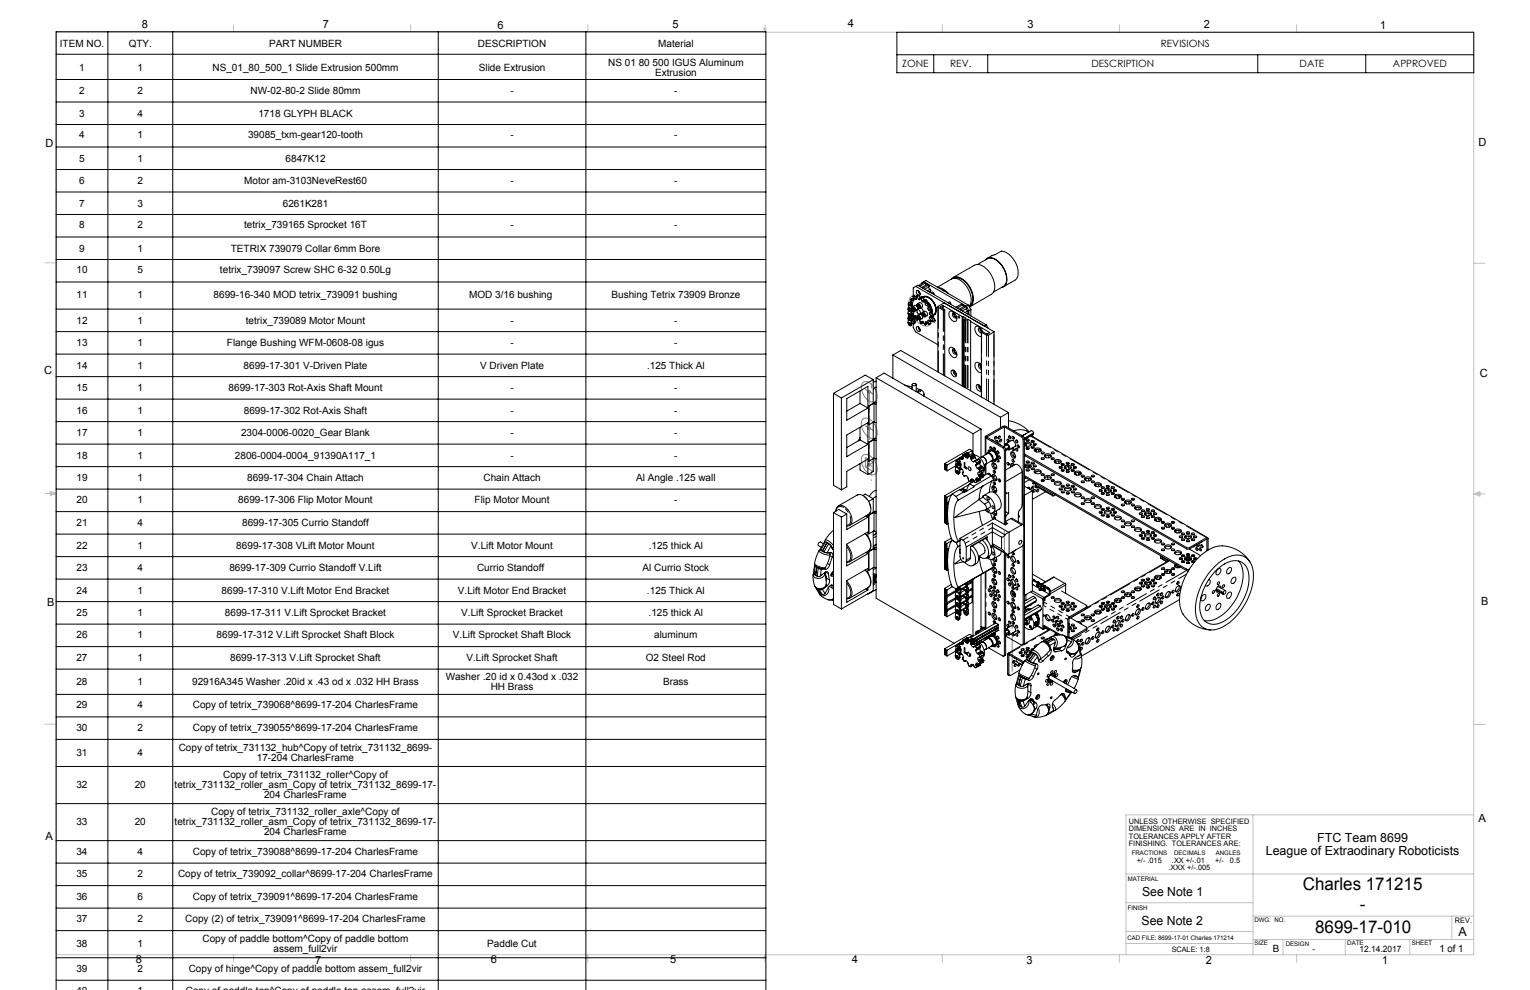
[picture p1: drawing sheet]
<svg xmlns="http://www.w3.org/2000/svg" width="432mm" height="279mm" viewBox="0 0 432 279" stroke-linecap="round" stroke-linejoin="round" font-family="sans-serif">
<defs><g id="words">
<g font-size="4.9">
<text x="367.7" y="251.3">Charles 171215</text>
<text x="383.8" y="256.8">-</text>
<text x="371.2" y="263.4">8699-17-010</text>
</g>
<g font-size="3.5">
<text x="371.7" y="237.8">FTC Team 8699</text>
<text x="357.2" y="241.3">League of Extraodinary Roboticists</text>
<text x="322.3" y="252.9">See Note 1</text>
<text x="322.2" y="261.2">See Note 2</text>
<text x="411.6" y="264.1">A</text>
</g>
<g font-size="3.2">
<text x="40" y="7.8">8</text>
<text x="91.1" y="7.9">7</text>
<text x="140.4" y="8.1">6</text>
<text x="189.8" y="7.8">5</text>
<text x="239.3" y="7.6">4</text>
<text x="289.9" y="7.8">3</text>
<text x="339.7" y="7.8">2</text>
<text x="389.5" y="8.1">1</text>
<text x="12.8" y="41.5">D</text>
<text x="417.3" y="41.1">D</text>
<text x="12.4" y="105.7">C</text>
<text x="417.6" y="106.5">C</text>
<text x="13.3" y="170.9">B</text>
<text x="418.1" y="170.8">B</text>
<text x="417.3" y="231.9">A</text>
<text x="12.9" y="237.2">A</text>
<text x="38.3" y="271.7">8</text>
<text x="88.9" y="272">7</text>
<text x="138.5" y="271.7">6</text>
<text x="189.1" y="271.7">5</text>
<text x="240.4" y="271.7">4</text>
<text x="289.7" y="272">3</text>
<text x="340.3" y="272">2</text>
<text x="390.1" y="272">1</text>
</g>
<g font-size="2.8">
<text x="16.9" y="13.2">ITEM NO.</text>
<text x="36.3" y="13.2">QTY.</text>
<text x="76" y="13.2">PART NUMBER</text>
<text x="134.9" y="13.2">DESCRIPTION</text>
<text x="185.8" y="13.2">Material</text>
<text x="327.6" y="13.3">REVISIONS</text>
<text x="22.4" y="19.9">1</text>
<text x="38.8" y="19.9">1</text>
<text x="60" y="19.9">NS_01_80_500_1 Slide Extrusion 500mm</text>
<text x="135.1" y="19.9">Slide Extrusion</text>
<text x="171.6" y="18.5">NS 01 80 500 IGUS Aluminum</text>
<text x="184.9" y="21.3">Extrusion</text>
<text x="254.6" y="19">ZONE</text>
<text x="268.2" y="19">REV.</text>
<text x="308" y="19">DESCRIPTION</text>
<text x="366.8" y="19">DATE</text>
<text x="393.1" y="19">APPROVED</text>
<text x="22.4" y="26.6">2</text>
<text x="38.8" y="26.6">2</text>
<text x="70.7" y="26.6">NW-02-80-2 Slide 80mm</text>
<text x="144.1" y="26.6">-</text>
<text x="190.3" y="26.6">-</text>
<text x="22.4" y="33">3</text>
<text x="38.8" y="33">4</text>
<text x="72.9" y="33">1718 GLYPH BLACK</text>
<text x="22.4" y="39.1">4</text>
<text x="38.8" y="39.1">1</text>
<text x="70" y="39.1">39085_txm-gear120-tooth</text>
<text x="144.1" y="39.1">-</text>
<text x="190.3" y="39.1">-</text>
<text x="22.4" y="45.7">5</text>
<text x="38.8" y="45.7">1</text>
<text x="80.6" y="45.7">6847K12</text>
<text x="22.4" y="52">6</text>
<text x="38.8" y="52">2</text>
<text x="68.9" y="52">Motor am-3103NeveRest60</text>
<text x="144.1" y="52">-</text>
<text x="190.3" y="52">-</text>
<text x="22.4" y="58.4">7</text>
<text x="38.8" y="58.4">3</text>
<text x="79.8" y="58.4">6261K281</text>
<text x="22.4" y="64.5">8</text>
<text x="38.8" y="64.5">2</text>
<text x="68.9" y="64.5">tetrix_739165 Sprocket 16T</text>
<text x="144.1" y="64.5">-</text>
<text x="190.3" y="64.5">-</text>
<text x="22.4" y="71.1">9</text>
<text x="38.8" y="71.1">1</text>
<text x="65.1" y="71.1">TETRIX 739079 Collar 6mm Bore</text>
<text x="21.6" y="77.2">10</text>
<text x="38.8" y="77.2">5</text>
<text x="62.1" y="77.2">tetrix_739097 Screw SHC 6-32 0.50Lg</text>
<text x="21.6" y="84.2">11</text>
<text x="38.8" y="84.2">1</text>
<text x="60.3" y="84.2">8699-16-340 MOD tetrix_739091 bushing</text>
<text x="132.4" y="84.2">MOD 3/16 bushing</text>
<text x="172.6" y="84.2">Bushing Tetrix 73909 Bronze</text>
<text x="21.6" y="91.4">12</text>
<text x="38.8" y="91.4">1</text>
<text x="69.4" y="91.4">tetrix_739089 Motor Mount</text>
<text x="144.1" y="91.4">-</text>
<text x="190.3" y="91.4">-</text>
<text x="21.6" y="97.5">13</text>
<text x="38.8" y="97.5">1</text>
<text x="64" y="97.5">Flange Bushing WFM-0608-08 igus</text>
<text x="144.1" y="97.5">-</text>
<text x="190.3" y="97.5">-</text>
<text x="21.6" y="104.1">14</text>
<text x="38.8" y="104.1">1</text>
<text x="68.7" y="104.1">8699-17-301 V-Driven Plate</text>
<text x="135.5" y="104.1">V Driven Plate</text>
<text x="182.6" y="104.1">.125 Thick Al</text>
<text x="21.6" y="110.5">15</text>
<text x="38.8" y="110.5">1</text>
<text x="64.5" y="110.5">8699-17-303 Rot-Axis Shaft Mount</text>
<text x="144.1" y="110.5">-</text>
<text x="190.3" y="110.5">-</text>
<text x="21.6" y="116.8">16</text>
<text x="38.8" y="116.8">1</text>
<text x="68.8" y="116.8">8699-17-302 Rot-Axis Shaft</text>
<text x="144.1" y="116.8">-</text>
<text x="190.3" y="116.8">-</text>
<text x="21.6" y="123.2">17</text>
<text x="38.8" y="123.2">1</text>
<text x="68" y="123.2">2304-0006-0020_Gear Blank</text>
<text x="144.1" y="123.2">-</text>
<text x="190.3" y="123.2">-</text>
<text x="21.6" y="129.5">18</text>
<text x="38.8" y="129.5">1</text>
<text x="66.3" y="129.5">2806-0004-0004_91390A117_1</text>
<text x="144.1" y="129.5">-</text>
<text x="190.3" y="129.5">-</text>
<text x="21.6" y="135.6">19</text>
<text x="38.8" y="135.6">1</text>
<text x="69.8" y="135.6">8699-17-304 Chain Attach</text>
<text x="136.4" y="135.6">Chain Attach</text>
<text x="179.5" y="135.6">Al Angle .125 wall</text>
<text x="21.6" y="142">20</text>
<text x="38.8" y="142">1</text>
<text x="67.2" y="142">8699-17-306 Flip Motor Mount</text>
<text x="133.9" y="142">Flip Motor Mount</text>
<text x="190.3" y="142">-</text>
<text x="21.6" y="148.6">21</text>
<text x="38.8" y="148.6">4</text>
<text x="68.3" y="148.6">8699-17-305 Currio Standoff</text>
<text x="21.6" y="154.9">22</text>
<text x="38.8" y="154.9">1</text>
<text x="66.7" y="154.9">8699-17-308 VLift Motor Mount</text>
<text x="133" y="154.9">V.Lift Motor Mount</text>
<text x="183.1" y="154.9">.125 thick Al</text>
<text x="21.6" y="161.3">23</text>
<text x="38.8" y="161.3">4</text>
<text x="64.7" y="161.3">8699-17-309 Currio Standoff V.Lift</text>
<text x="134.6" y="161.3">Currio Standoff</text>
<text x="181.3" y="161.3">Al Currio Stock</text>
<text x="21.6" y="167.6">24</text>
<text x="38.8" y="167.6">1</text>
<text x="62.5" y="167.6">8699-17-310 V.Lift Motor End Bracket</text>
<text x="129.2" y="167.6">V.Lift Motor End Bracket</text>
<text x="182.6" y="167.6">.125 Thick Al</text>
<text x="21.6" y="173.7">25</text>
<text x="38.8" y="173.7">1</text>
<text x="63.5" y="173.7">8699-17-311 V.Lift Sprocket Bracket</text>
<text x="130.2" y="173.7">V.Lift Sprocket Bracket</text>
<text x="183.1" y="173.7">.125 thick Al</text>
<text x="21.6" y="180.1">26</text>
<text x="38.8" y="180.1">1</text>
<text x="61.1" y="180.1">8699-17-312 V.Lift Sprocket Shaft Block</text>
<text x="127.8" y="180.1">V.Lift Sprocket Shaft Block</text>
<text x="184.6" y="180.1">aluminum</text>
<text x="21.6" y="186.4">27</text>
<text x="38.8" y="186.4">1</text>
<text x="65" y="186.4">8699-17-313 V.Lift Sprocket Shaft</text>
<text x="131.7" y="186.4">V.Lift Sprocket Shaft</text>
<text x="182.3" y="186.4">O2 Steel Rod</text>
<text x="21.6" y="193.4">28</text>
<text x="38.8" y="193.4">1</text>
<text x="54.2" y="193.4">92916A345 Washer .20id x .43 od x .032 HH Brass</text>
<text x="125.8" y="192">Washer .20 id x 0.43od x .032</text>
<text x="138.5" y="194.8">HH Brass</text>
<text x="187.1" y="193.4">Brass</text>
<text x="21.6" y="199.9">29</text>
<text x="38.8" y="199.9">4</text>
<text x="54.4" y="199.9">Copy of tetrix_739068^8699-17-204 CharlesFrame</text>
<text x="21.6" y="206.3">30</text>
<text x="38.8" y="206.3">2</text>
<text x="54.4" y="206.3">Copy of tetrix_739055^8699-17-204 CharlesFrame</text>
<text x="21.6" y="213.3">31</text>
<text x="38.8" y="213.3">4</text>
<text x="50.4" y="211.8">Copy of tetrix_731132_hub^Copy of tetrix_731132_8699-</text>
<text x="72.5" y="214.7">17-204 CharlesFrame</text>
<text x="63" y="219.5">Copy of tetrix_731132_roller^Copy of</text>
<text x="21.6" y="222.3">32</text>
<text x="38" y="222.3">20</text>
<text x="49.3" y="222.3">tetrix_731132_roller_asm_Copy of tetrix_731132_8699-17-</text>
<text x="74.5" y="225.1">204 CharlesFrame</text>
<text x="21.6" y="232.8">33</text>
<text x="38" y="232.8">20</text>
<text x="49.3" y="232.8">tetrix_731132_roller_asm_Copy of tetrix_731132_8699-17-</text>
<text x="59.6" y="230">Copy of tetrix_731132_roller_axle^Copy of</text>
<text x="74.5" y="235.6">204 CharlesFrame</text>
<text x="21.6" y="241.2">34</text>
<text x="38.8" y="241.2">4</text>
<text x="54.4" y="241.2">Copy of tetrix_739088^8699-17-204 CharlesFrame</text>
<text x="21.6" y="247.5">35</text>
<text x="38.8" y="247.5">2</text>
<text x="50.3" y="247.5">Copy of tetrix_739092_collar^8699-17-204 CharlesFrame</text>
<text x="21.6" y="253.9">36</text>
<text x="38.8" y="253.9">6</text>
<text x="54.4" y="253.9">Copy of tetrix_739091^8699-17-204 CharlesFrame</text>
<text x="21.6" y="260.2">37</text>
<text x="38.8" y="260.2">2</text>
<text x="52.3" y="260.2">Copy (2) of tetrix_739091^8699-17-204 CharlesFrame</text>
<text x="21.6" y="267.2">38</text>
<text x="38.8" y="267.2">1</text>
<text x="57.2" y="265.8">Copy of paddle bottom^Copy of paddle bottom</text>
<text x="77.2" y="268.6">assem_full2vir</text>
<text x="137.5" y="267.2">Paddle Cut</text>
<text x="359.2" y="268.8">B</text>
<text x="406.2" y="268.8">1 of 1</text>
<text x="21.6" y="274.2">39</text>
<text x="38.8" y="274.2">2</text>
<text x="53.2" y="274.2">Copy of hinge^Copy of paddle bottom assem_full2vir</text>
</g>
<g font-size="2.5">
<text x="370.4" y="268.7">-</text>
<text x="383.7" y="268.6">12.14.2017</text>
</g>
<g font-size="2.1">
<text x="318.6" y="232.4">UNLESS OTHERWISE SPECIFIED</text>
<text x="318.6" y="234.6">DIMENSIONS ARE IN INCHES</text>
<text x="318.6" y="236.7">TOLERANCES APPLY AFTER</text>
<text x="318.6" y="238.8">FINISHING. TOLERANCES ARE:</text>
<text x="320.8" y="243.6">+/- .015</text>
<text x="329.7" y="245.7">.XXX +/-.005</text>
<text x="330.8" y="243.6">.XX +/-.01</text>
<text x="342.9" y="243.6">+/-</text>
<text x="347.1" y="243.6">0.5</text>
<text x="410.6" y="260.6">REV.</text>
<text x="330.7" y="268.7">SCALE: 1:8</text>
</g>
<g font-size="1.8">
<text x="319.4" y="241.3">FRACTIONS</text>
<text x="331.4" y="241.3">DECIMALS</text>
<text x="343.1" y="241.3">ANGLES</text>
<text x="318.3" y="248.5">MATERIAL</text>
<text x="318.3" y="256.8">FINISH</text>
<text x="354" y="260.1">DWG. NO.</text>
<text x="318.2" y="265.2">CAD FILE: 8699-17-01 Charles 171214</text>
<text x="354" y="266.8">SIZE</text>
<text x="362.9" y="266.9">DESIGN</text>
<text x="380.2" y="266.8">DATE</text>
<text x="398.4" y="266.8">SHEET</text>
</g>
</g></defs>
<g fill="none" stroke="#808080" stroke-width=".28">
<path d="M243.6 118.2a2.74 2.74 0 0 1 3.4 1.9 2.4 2.4 0 0 1-.4 3.6 3.9 3.9 0 0 1-3.5-3.6l.1-1.2zM243.6 108a2.47 2.47 0 0 1 3.2 1.4 2.95 2.95 0 0 1 .1 3.9 3.2 3.2 0 0 1-3.5-2.6l-.3-1.7zM244.8 110.6h1M245 110.2l.7 .7M245.3 110.1v1M245.7 110.2l-.7 .7M243.5 128.6a2.13 2.13 0 0 1 3 1 3.3 3.3 0 0 1 .5 4.2 2.57 2.57 0 0 1-3.2-1.6 3.4 3.4 0 0 1-.3-3.6zM244.8 120.9h1M244.8 131.1h1M245 120.5l.7 .7M245 130.8l.7 .7M245.3 120.4v1"/>
<path d="M245.3 130.6v1M245.7 120.5l-.7 .7M245.7 130.8l-.7 .7"/>
</g>
<path d="M256.6 86.9a6.4 6.4 0 0 0 4.8 5.1 2.34 2.34 0 0 0 1.8-3.2 6.6 6.6 0 0 0-4.8-5.6 2.26 2.26 0 0 0-1.9 3.2l.1 .5" fill="none" stroke="#808080" stroke-width=".28" stroke-dasharray="15.2 1.3 1.3 1.3" stroke-dashoffset="5" stroke-linecap="butt"/>
<g fill="none" stroke="#c0c0c0" stroke-width=".28">
<path d="M15.9 9.1h400v260.4h-400zM65.9 6.9v2.2M115.9 6.9v2.2M165.9 6.9v2.2M215.6 8h.6l-.3 1.1zM215.7 8l.2 1.1M215.9 6.9v2.2M216 8l-.1 1.1M265.9 6.9v2.2M315.9 6.9v2.2M365.9 6.9v2.2M12.7 74.2h3.2"/>
<path d="M415.9 74.3h3.2M12.7 139.3h3.2M14.2 139.1l1.7 .2M14.2 138.7l1.7 .6-1.7 .5zM15.9 139.3l-1.7 .3M415.9 139.4h3.2M415.9 139.4l1.8-.6v1.2zM415.9 139.4l1.8 .3M417.7 139.2l-1.8 .2M12.7 204.4h3.2M415.9 204.5h3.2M353.6 230v39.5"/>
<path d="M415.9 230h-98.1v39.5M317.8 246.7h98.1M317.8 254.8h35.8M353.6 258.6h62.3M409.8 258.6v6.5M65.9 269.5v2.1M115.9 269.5v2.1M165.9 269.5v2.1M215.9 269.5v2.1M215.9 269.5l.3 .8h-.6zM265.9 269.5v2.1M315.9 269.5v2.1"/>
<path d="M317.8 266.3h35.8M317.8 262.9h35.8M353.6 265.1h62.3M362.1 265.1v4.4M365.9 269.5v2.1M379.7 265.1v4.4M397.9 265.1v4.4"/>
</g>
<path d="M283.5 178.9v-29.2" fill="none" stroke="#808080" stroke-width=".28" stroke-dasharray="15.2 1.3 1.3 1.3" stroke-dashoffset="2.6"/>
<path d="M285.7 189.5v-25.6" fill="none" stroke="#808080" stroke-width=".28" stroke-dasharray="15.2 1.3 1.3 1.3" stroke-dashoffset="4.4"/>
<path d="M246.5 111.2l-2.3-1.3M244.2 131.8v-2.6M244.2 131.8l2.3 1.3M244.2 129.2l2.3 1.3M244.2 131.8l2.3-1.3M246.5 133.1v-2.6M246.5 121.5l-2.3-1.3" fill="none" stroke="#808080" stroke-width=".28" stroke-dasharray="15.2 1.3 1.3 1.3"/>
<path d="M246 110.9v-4.1M246 131.5v4.1" fill="none" stroke="#808080" stroke-width=".28" stroke-dasharray="15.2 1.3 1.3 1.3" stroke-dashoffset="15.1"/>
<path d="M245.3 131.1v-10.3M245.3 120.8v-10.2" fill="none" stroke="#808080" stroke-width=".28" stroke-dasharray="15.2 1.3 1.3 1.3" stroke-dashoffset="12"/>
<g fill="none" stroke="#000" stroke-width=".28">
<path d="M15.8 15.3h200.3M30.4 9v270.4M48.8 9v270.4M123.7 9v270.4M165.3 9v270.4M253.1 9.1h162.8v11.4h-162.8zM253.1 15.5h162.8M263.5 15.5v5M278.8 15.5v5M355 15.5v5M385.4 15.5v5M15.8 22.4h200.3"/>
<path d="M15.8 28.8h200.3M15.8 35.1h200.3M15.8 41.5h200.3M15.8 47.8h200.3M15.8 54.2h200.3M15.8 60.5h200.3M15.8 66.9h200.3M15.8 73.2h200.3M15.8 79.6h200.3M260.7 79.5l-.7 .4v.2M260.7 79.5l12 6.9M260.7 79.5l.6-.3 12 6.9"/>
<path d="M261.2 79.9l.2 .5M261.2 79.9l-1.7 .9M261.2 79.9l-.4-.2-1.6 .9M268.5 78.7a2.28 2.28 0 0 1 3.3 .2 6.4 6.4 0 0 1 2.6 7l-.8 .7M269 78.3l6-3.4a3.2 3.2 0 0 1 3.7 1.3 6.1 6.1 0 0 1 1.7 6.3l-.6 .5-6 3.6M269.1 78.6a3.4 3.4 0 0 1 3.9 1.7 5.4 5.4 0 0 1 1.1 5.6l-.5 .5M275.9 74.6l2.8-1.6a3.4 3.4 0 0 1 3.9 1.8 4.8 4.8 0 0 1 .8 5.8l-3 1.8M278.1 73.3a2.21 2.21 0 0 1 3.3 .1 6.6 6.6 0 0 1 2.6 6.7l-.5 .7-.9 .3M278.6 72.9l4-2a6 6 0 0 1 4.7 5.3v1.6l-.3 .8-.6 .5-3.2 1.8M15.8 87.2h200.3M15.8 93.6h200.3M15.8 99.9h200.3"/>
<path d="M256.3 87a.8 .8 0 0 1 .8 .3 .8 .8 0 0 1 0 .9v.3a.45 .45 0 0 1 .1 .6 .45 .45 0 0 1-.7 .1l-.3-.7zM256.3 89.6a.9 .9 0 0 1 .8 1.3v.2a.5 .5 0 0 1 .1 .5 .5 .5 0 0 1-.5 .3 1.79 1.79 0 0 1-.4-1.7zM256.4 89l-.1 .5a.89 .89 0 0 1 .9 .4 .89 .89 0 0 1 0 .9l.1 .6M256.4 87.3l.2-.1a.29 .29 0 0 1 .3 .2 .29 .29 0 0 1-.2 .4M256.4 88.6a.29 .29 0 0 1 .4 .1 .29 .29 0 0 1-.1 .4M256.4 89.9a.29 .29 0 0 1 .4 .1 .29 .29 0 0 1-.1 .4M256.4 91.2l.2-.1a.32 .32 0 0 1 .3 .2 .32 .32 0 0 1-.2 .4M256.5 85.4a.83 .83 0 0 1 .8 .3 .83 .83 0 0 1 .2 .9M256.8 85.8l.2 .5-.1-.3M257 86v.2M257.1 84.5h.1M257.1 84.5v.5"/>
<path d="M257.1 84.5l.2 .2M257.1 85l.4 .6-.1 .2M257.2 85l-.2 .4M257.2 88.2l.3 .7v1.4l-.3 .3M257.2 90.7l.4-.2 .3 .3-.6 .6M257.2 88.5l.2 .4-.2 1.7M257.2 90.7h.1M257.3 84.7l-.2 .3M257.3 91.4l-.3 .5M257.4 84.3h.1M257.4 85.3h.1M257.4 84.3l-.3 .2"/>
<path d="M257.4 85.3l-.3 .2M257.4 84.3l.4 .1M257.4 86.9v-.2a.68 .68 0 0 1 .9 .1 .68 .68 0 0 1 0 .9h-.5M257.4 86.7a.6 .6 0 0 1 .8 .3 .6 .6 0 0 1-.2 .8l-.5-.4zM257.4 87.9l.4 .5M257.5 87.2v.6l-.3 .2 .1-1.1a1 1 0 0 0-.8-1.5l-.2 1.5a.8 .8 0 0 1 .9 .3 .8 .8 0 0 1 0 .9l.1 .9-.3 .3M257.5 89.2l.3 .5-.3 .4M257.5 87.7l.4 .4-.2 .5M257.5 86.5l.6-.3a.9 .9 0 0 1 .8 1.1M257.6 87l.1-.2 .4 .5-.1 .3-.3-.2M257.6 87l.1 .4M257.7 88.6l.3 .4"/>
<path d="M257.7 84.2l.2 .7-.6-.2M257.7 83.7h.1M257.7 88.6v.3M257.7 88.7l-.2 .1M257.7 83.7v.5M257.7 83.7l.3 .4M257.7 91.3v1.2l.7 1.2 6.3 3.6M257.7 84.2v.2M257.8 84.4h.1M257.8 89h.1M257.8 89h.2M257.8 86.9l-.2 .1"/>
<path d="M257.9 86.9v.2zM257.9 87.1l.1 .1M258 89l.5 .1 .1 .8M258 84.1l-.3 .1M258 89v.3a.51 .51 0 0 1 .1 .6 .51 .51 0 0 1-.6 .3M258 87.2l-.3 .2M258 83.5h.1M258 83.5l-.3 .2M258.1 83.5l.5 .4M258.1 90.1v.4a.44 .44 0 0 1 0 .6 .44 .44 0 0 1-.6 .1M258.1 89l.1 .9-.3 .3M258.1 89.2l.2 1.8-.3 .4"/>
<path d="M258.4 80.8l22.1 12.9M258.4 80.8l-.7 .4v2.5M258.4 80.8l.6-.3 19.4 11.2M258.6 92.3a.76 .76 0 0 1 1 .3 .76 .76 0 0 1-.2 1l-.5-.3zM258.6 89.9l.3 .3M258.6 83.9v.6l-.6-.4M258.6 83.9l.3 .1M258.6 89.9l.1 .3M258.7 90.2h.1M258.7 83.5l-.1 .4M258.7 83.5h.1M258.7 82a.85 .85 0 0 1 .9 .5 .85 .85 0 0 1-.2 .9 1.01 1.01 0 0 1-.7-1.4z"/>
<path d="M258.7 90.2l.1 .1M258.8 86.1v-.2a.68 .68 0 0 1 .9 .1 .68 .68 0 0 1 .1 .9h-.5M258.8 89.4v-.2a.64 .64 0 0 1 .9 .2 .64 .64 0 0 1-.2 .9l-.2-.1M258.8 87.4a.76 .76 0 0 1 .8 .4 .76 .76 0 0 1-.1 .9l-.7-.6zM258.8 87.5l-.5 .3M258.8 83.5h.1M258.8 90.3h.1M258.8 85.9a.6 .6 0 0 1 .8 .3 .6 .6 0 0 1-.2 .8l-.5-.4zM258.8 89.2a.58 .58 0 0 1 .8 .2 .58 .58 0 0 1-.2 .8l-.5-.4zM258.8 83.5l.1 .5M258.9 85.7l.6-.3a.83 .83 0 0 1 .7 1.2l-.5 .4M258.9 84l.5 .6 .3-.4"/>
<path d="M258.9 90.2l.3-.1-.4 .2M258.9 90.2l-.1 .1M259 86.2l.1-.2 .4 .5-.1 .2-.3-.1M259 86.2l.1 .4M259 89.5l.1-.2 .3 .1 .1 .4-.1 .2-.3-.1M259 89.5l.1 .4M259 83.3l.7 .9M259 83.3h.1M259 83.3l-.3 .2M259.2 92.2l.1 .5 .4 .5M259.2 92.3l.5 .8M259.2 86.1l-.2 .1"/>
<path d="M259.2 89.3l-.2 .2M259.3 86.9l-.1 .3M259.3 86.9h.1M259.3 86.1l.2 .4zM259.3 89.5h.1M259.3 89.5l.1 .2M259.4 86.4l-.3 .2M259.4 89.7l-.3 .2M259.5 88.7l-.6 .3M259.5 90.3l.2 .6M259.5 87l-.6 .3M259.7 88.6a.94 .94 0 0 1 .5 1.3l-.5 .3"/>
<path d="M259.7 84.2l.3 .3M259.7 90.9l.3 .2M259.7 84.2l.3-.3v.6M259.7 90.9l.3 .4M259.7 82.9l-.5-.9 .1 .5 .4 .5M259.9 86.9l.6 .6 .1 .6M259.9 88.5l.3 .1v-.3a.7 .7 0 0 1 .9 .2 .7 .7 0 0 1 .1 .8l-.5 .1M260 91.3h.1M260 84.5l.3 .6 .3 .1 .2-.1M260 91.1l.3-.4 .5 .6M260 91.1v.2M260.2 83.7l.8 1.2"/>
<path d="M260.2 83.7h.1M260.2 83.7l-.3 .2M260.2 88.4a.58 .58 0 0 1 .8 .2 .58 .58 0 0 1-.2 .8l-.5-.4zM260.2 88.3l-.6 .4M260.3 91.1h.1M260.3 91.1l-.3 .2M260.4 83.9a1.75 1.75 0 0 1 2.5 .6 3.7 3.7 0 0 1 1.1 4.1l-.7 .4M260.4 88.2l.5-.4a.83 .83 0 0 1 .8 1.3l-.6 .3M260.4 88.7l.1-.2 .3 .1 .1 .4-.1 .2-.3-.2M260.4 88.7l.1 .3M260.5 84.1a2.02 2.02 0 0 1 2.9 1.2l.4 .8 .3 1.4M260.5 90.8l-.2 .3"/>
<path d="M260.6 84.5l.7 .2M260.6 84.5l.6 .3M260.6 88.5l-.2 .2M260.7 89.4h.1M260.7 88.6v.1M260.7 88.5v.2M260.7 88.7l.1 .2M260.8 85.1l.3 .3M260.8 91.3l.3 .1M260.8 91.3l.4 .4M260.8 88.9l-.3 .1M260.9 83.6l-.2 .4"/>
<path d="M261.1 83.6l-.2 .1M261.1 85.4l.1 .7 .6 .2M261.1 84.9v.5M261.1 84.9l-.3 .2M261.1 91.4l.1 .3M261.2 91.7h.1M261.4 84.7h.1M261.4 84.7l-.3 .2M261.4 84.7l.1 .1M261.5 84.8h.1M261.5 84.8l.1 .3M261.6 84.9a4.9 4.9 0 0 1 1.5 2.6"/>
<path d="M261.6 85.1l.2 .8 .7 .3M261.6 85.1l.8 .9M261.6 91.1h.1M261.6 91.1l-.1 .4-.3 .2M261.8 86.3l.2 .4M261.8 91.2l-.6-.4-.1 .6M261.8 86.3h.4l-.2 .4M261.8 91.2l.4 .3M262 86.7l-.1 .5 .6 .5M262 91.1l-.2 .1M262 91.1l.3 .4M262.1 80.4l.2 .5-1.3 .7"/>
<path d="M262.1 80.4l-1.6 1M262.1 80.4l-.4-.2-1.6 .9M262.1 81l.1 .4 .3 .2M262.2 84.1a4.1 4.1 0 0 1 1.9 3.4M262.3 91.5h.1M262.5 87.7l.1 .5M262.5 90.6l-.6-.2 .1 .7M262.5 87.7l.4 .2M262.5 90.6l.4 .1M262.5 90.6v.7l-.3 .2M262.5 86.2h.1M262.5 86.2l-.1 .7 .6 .5"/>
<path d="M262.5 86.4l.4 1M262.5 81.6l.2 .5M262.5 81.6l-.8 .5M262.6 88.2l-.3 .3 .4 .6M262.6 90.3l-.1 .3M262.6 90.3l.3 .3M262.7 82.1l-.4 .3M262.7 82.1l-.3 .3M262.7 89.1v.4M262.7 89.5l-.4 .1 .3 .7M262.7 89.1l.4 .3M262.7 89.5h.4"/>
<path d="M262.8 88v.3l.6 1M262.8 89.5l.4 1.1M262.8 84.4v.1M262.9 89.7a.71 .71 0 0 1 .8 .1 .71 .71 0 0 1 .2 .7M262.9 87.9h.1M262.9 90.6v.1M262.9 87.9l-.3 .3M263 87.4l.2 .4-.3 .1M263 87.9v.6M263.1 82.9l-.1-.4a.4 .4 0 0 1 .5 .1 .4 .4 0 0 1 0 .5M263.1 87.8l-.1 .8M263.1 89.4h.1"/>
<path d="M263.2 89.4l-.1 .1M263.2 90.6h.1M263.2 90.6l-.3 .1M263.2 84.8l-.1 .1M263.4 89.6l.5 .9M263.4 89.3l-.3 .2M263.4 89.3h.1M263.5 88.7h.4M263.9 90.5l-.2 .4-.6-.3M264 86.1l-.1 .1M264.1 86.7h.1M264.1 87.5l-.3 .9-.5 .5"/>
<path d="M264.5 81.1l4-2.4a3.3 3.3 0 0 1 3.9 1.6 5.4 5.4 0 0 1 1.1 6.2M264.7 86.6v18.4M264.8 81.2l1.2 .3 1.7 1.4M266.1 82l.3 .1M266.6 87.4l-.3 .2-1.6-1.1 1.8-1 4.9 2.8M266.6 87.4l-1.2-.8 .7-.4 5.4 3.1M266.6 87.4v18.7M267.8 85.6v-.4a.41 .41 0 0 1 .5 .2 .41 .41 0 0 1 0 .5M267.9 98.3a1.18 1.18 0 0 1 1.9 .8 1.04 1.04 0 0 1 .3 1.1 1.04 1.04 0 0 1-.8 .7 2.24 2.24 0 0 1-1.4-2.6zM267.9 88.1a1.18 1.18 0 0 1 1.9 .8 1.05 1.05 0 0 1 .3 1.1 1.05 1.05 0 0 1-.8 .7 2.24 2.24 0 0 1-1.4-2.6zM269.2 98.5a1.15 1.15 0 0 0 .7 1.2 1.07 1.07 0 0 1-.7-1.2M269.2 88.2a1.09 1.09 0 0 0 .7 1.3 1.01 1.01 0 0 1-.7-1.2"/>
<path d="M269.3 88.3l-.2-.1a.85 .85 0 0 0-.2 1 .85 .85 0 0 0 .9 .5l.2-.3M269.3 98.5l-.2-.1a.85 .85 0 0 0-.2 1 .85 .85 0 0 0 .9 .5l.2-.3M270.4 89.2a.29 .29 0 0 1 .4 .2 .29 .29 0 0 1-.2 .3zM271.4 88.3l4.3 2.5M271.4 88.3v.1M271.5 89.3h.3M271.5 89.3v19.6M271.7 86l.3 .5M271.7 86l-1.5 .9M271.7 86l-.3-.2-1.6 .9M271.8 89.3l.8 .5-.5 .3M271.8 89.3v19.7"/>
<path d="M272.1 90.2l.4 .2 .6-.3 .8 .5v19.7M272.1 90.1v.1M272.1 90.2v19M272.7 86.5l.2 .5-1.3 .8M272.7 86.5l-1.6 1M272.7 86.5l-.4-.2-1.6 1M272.7 86.4l.7 1.3M272.8 87.1v.4l.4 .2M273.2 87.7l.1 .5M273.2 87.7l-.9 .5M273.3 86.1l-.6 .3M273.3 86.1l.7 1.2"/>
<path d="M273.3 88.2l-.5 .3M273.3 88.2l-.3 .4M273.4 87.7v1.1M273.9 90.7l5.4 3.2-.8 .4-1.3-.7-.2 .1M274 87.3v1.9M274 87.3l-.6 .4M276.5 92.5l.2 .8 .3 .4M277 93.7v18.3M277 93.7l1.6 1 1.9-1M277.2 93.6l-.5-.6v-.5h-.2a.89 .89 0 0 0-.3 .9 .89 .89 0 0 0 .8 .6M277.3 93.6a1.77 1.77 0 0 0-1.9-1.5 1.93 1.93 0 0 0 1.6 2.8M278.4 91.7l-.6 .3"/>
<path d="M278.4 91.7l.5 1M278.5 92.4h.1M278.5 92.4v.1M280.5 93.7v20.4M15.8 106.3h200.3M15.8 112.6h200.3M15.8 119h200.3M235.2 111v25.9l2.3 1.4M235.2 111l2.3 1.3M237.5 112.3v26M239 112.5l5.9-3.5v6.1l-5.9 3.5zM242.7 113.9l2.2 1.2"/>
<path d="M242.7 113.9l-3.7 2.1M242.7 110.3v3.6M245.1 114.5l.2 5.4M245.1 114.5l.2 .1M245.3 114.6v5.3M246.5 107.1v6.7M246.5 119.2v4.8M246.5 107.1l-2.3-1.2-9 5.1M246.5 107.1l-9 5.2M246.7 113.8l.6 .2M246.7 119l.6 .2M246.7 113.8v5.2"/>
<path d="M246.7 113.8l-1.4 .8M246.7 119l-1.4 .9M247.3 109.3l-.8 .5M247.3 107.6l-.8 .4M247.3 113.5l-.5 .1-1.7 .9M247.3 106.6v62.2l22 12.7M247.3 106.6l27.3 15.8M247.3 106.6l2.2-1.3 27.4 15.8M252 100.2v6.6M252 100.2l30.4 17.6M252 100.2l2.2-1.3 30.4 17.6M255.3 108.7l2.1 .6"/>
<path d="M257.4 108.5v1.4M257.5 108.3l.4-.1 .7 .2a.58 .58 0 0 1-.6 .5 .58 .58 0 0 1-.6-.4zM258.6 109.6l1.4 .5 .5 .4 .3 .6-.2 .6M258.6 108.5v2.1M259 110.3a.36 .36 0 0 1 .5-.2 .36 .36 0 0 1 .2 .4l-.4 .1zM260.8 111.2v.6M268.6 104.5a1.17 1.17 0 0 1 1.1 .6 1.17 1.17 0 0 1 0 1.2 1.26 1.26 0 0 1-1.1-1.8zM269 104.4a1.52 1.52 0 0 0 .9 1.6M269.4 104.7l.1 .5 .4 .4M276.1 108.5a1.56 1.56 0 0 0 .9 1.6M276.4 108.7l.1 .6 .5 .4M276.5 102.7l.1 .6 .4 .5"/>
<path d="M277 103.6l-.3-.8-.2-.1a.83 .83 0 0 0-.4 .9 .83 .83 0 0 0 .8 .6h.1M277 109.6a.93 .93 0 0 0-1.4-.9 1.2 1.2 0 0 0 1.3 1.6l.1-.1M277 103.1a1.15 1.15 0 0 0-1.8-.6 2.08 2.08 0 0 0 1.8 2.7M282.4 117.8v2.9M284.6 118.7a10.1 10.1 0 0 1 5.9 3.2M284.6 116.5l-2.2 1.3M284.6 116.5v4.3M15.8 125.3h200.3M15.8 131.7h200.3M15.8 138h200.3M239 122.8l5.9-3.5v6.1l-5.9 3.5zM242.7 123.4l-.5 1"/>
<path d="M242.7 120.6v3.5M242.7 130.9v1.7l2.2 1.3M242.7 124.1l2.2 1.3M242.7 124.1l-3.7 2.2M243.6 139.8l.6-.3 2.3 1.3M244.9 133.9v-4.3l-5.9 3.4v4.4l-1.5 .9M245.1 124.8l.2 5.3M245.1 124.8l.2 .1M245.3 124.9v5.2M246.5 129.4v3.7l-1.6 .8M246.7 124.1l.6 .2M246.7 129.3l.6 .2"/>
<path d="M246.7 124.1v5.2M246.7 124.1l-1.4 .8M246.7 129.3l-1.4 .8M247.3 138.4a2.72 2.72 0 0 0-1.9 1.7M247.3 123.8h-.5l-1.7 1M266.7 131.4h.1M266.7 140l.6 .3M266.7 130.9l.6 .4M266.7 131.4l.1 .2M266.7 131.8l.1 .1M266.8 131.6h.1M266.8 131.9h.1"/>
<path d="M266.8 131.9l-.1 .1M266.8 131.9l.3-.2-.3 .2M266.8 131.3v.3M266.8 131.9v.3M266.8 131.3l-.1-.1 .4 .2M266.8 131.3l.3 .1M266.8 132.2l.3 .1M267.1 131.4l-.4 .3v.8l.6 .4M267.1 131.4v1.1l-.4-.2 .1-.1M267.1 131.4l-.3 .2M267.1 132l-.3 .2M267.3 131.3v1.6"/>
<path d="M268.6 139.6l-1.3 .7M268.7 139.4a13 13 0 0 0-1.1 8.8l.5 2.6 .6 1.7M268.7 139.4l1.1 .7M269.8 130v1.2l.1 .2M269.8 130l1 .8 .1 1.3M269.8 130l.2-.1 .7 .3 .4 .7 .1 1.5-.3 .1v1l-.4 .3M269.9 131h.1M269.9 130.9l.1-.1a.29 .29 0 0 1 .3 .3 .29 .29 0 0 1-.2 .3zM269.9 132.8a.34 .34 0 0 1 .4 .2 .34 .34 0 0 1-.2 .5zM269.9 130.8l.4-.1 .3 .2v.3l-.3 .2M269.9 131.6l-.2 .1v.8a.78 .78 0 0 0 .1 .9 .78 .78 0 0 0 .8 .2l.1-1.3 .2-.2M269.9 131.4v.2"/>
<path d="M269.9 131.6l1 .5M269.9 131.3l-2.6 1.6M270.1 131.4h.1M270.1 130.8l.3 .4v.2h-.3M270.1 130.8l-.2 .2M270.1 132.9l.3 .4M270.7 129.6l-.6 .3M270.8 129.3l-.1 .4 .4 .6M270.8 129.3h.1M270.8 129.3l.2 .1M271 129.4h.1M271.1 129.4v.1"/>
<path d="M271.1 129.5l.2 .1M271.2 132.2l.5 .4 .1 .8M271.2 131.2v.1M271.3 129.6h.2M271.6 138l1 .7M271.6 138l.3-.1 .9 .7M271.6 138.1l.9 .6M271.6 138v.1M271.6 138.1l-.4 .3M271.7 128.4v.4M271.7 128.7l-4.4 2.6M271.7 128.8l.1 .2"/>
<path d="M271.7 128.8l-.9 .5M271.7 128.9l-.7 .5M271.8 133.4l-.1 .4 .3 .5 .6-.1 .5 .4 .3 1M271.8 129v.6h-.3M271.8 133.4h.1M271.8 129l-.7 .4M271.8 129.3l-.5 .3M271.8 129.1l-.7 .4M271.9 129.4l-.4 .2M272 138.9l-2.2 1.2M272 138.9l-1.2-.7-2.1 1.2M272 128.4l.2 .1"/>
<path d="M272 128.3l-.3 .1M272 128.3v.1M272.2 128.5l.2 .4M272.3 131.8h.1M272.3 131.8v-1.2l-.2-.1v1.4M272.3 131.8l.5 .4v.2l-.7-.5M272.3 131.8l-.2 .1M272.4 128.9l.2 .2M272.6 138.4l.3 .1-.2-.1M273.1 127.7l-1.1 .6M273.1 127.7h.1M273.1 127.7l-1.4 .7"/>
<path d="M273.1 127.7l-1.1 .7M273.1 127.7l.2 .2M273.3 127.9l.1 .2M273.3 127.9l-1.1 .6M273.3 131.8l.7 .4v.6a.67 .67 0 0 1-.7-.3 .67 .67 0 0 1 0-.7zM273.3 128l-1.1 .6M273.4 135.6v.1M273.4 128.1l-1.1 .6M273.4 128.1l.1 .2M273.4 135.7l.4 .2M273.5 128.3l-1.1 .6M273.5 128.3l.1 .2"/>
<path d="M273.5 136.7l-2.6 1.6M273.6 136.6l-.8 1.9M273.6 136.6l1.2 .6M273.6 128.5h.1M273.8 128.9l-.4-.3-.3 .7-.5-.2M273.8 128.9h.1M273.9 128.9l.1 .4M273.9 135.8l-.1 .1M274 129.3v.2M274 135.5l-.1 .3M274 129.5l.1 .3M274.1 135.4l-.1 .1"/>
<path d="M274.1 129.8l.1 .3 .5 .2M274.1 135.4l.3-.2 .3 .3M274.1 135.4h.1M274.2 136.2l-.7-.3-6.8 4v.6M274.4 127.2l-.9-.4-6.8 4v.6M274.4 127.2v.9M274.4 127.2l-1.2 .6M274.4 135.2l-.3 .2M274.5 135.3l-.5 .2M274.6 135.3l-.6 .4M274.6 122.4v5.7M274.6 135.5v.5"/>
<path d="M274.6 135.4l-.7 .4M274.7 135.5l.5 .7 .4-.1M274.7 135.4l-.9 .5M274.8 137.2l.1 .2-2.8 1.6-.1-.1M274.9 130.3h-.2M274.9 128.3l-1 .6M274.9 128.3l.1 .2M274.9 128.3l-1.1 .6M274.9 128.3h.1M274.9 128.3l-.4-.3-1.9 1.1M275 135.8l-1.4 .8M275 128.4a3.7 3.7 0 0 1 2.6 4.6l-.4 .4"/>
<path d="M275 128.5l-1.1 .6M275 128.5l.1 .1M275.1 128.6l-1.1 .6M275.1 128.7l-1.1 .6M275.1 128.6v.1M275.1 128.7v.2M275.1 130.2l-.2 .1M275.1 130.2h.1M275.1 128.9l-1.1 .6M275.1 128.9l.1 .2M275.2 129.1l.6 .6M275.2 129.1l-1.1 .7"/>
<path d="M275.2 130.2l.4 .5M275.4 131.4l.5 .8M275.4 135.4l.1 .1M275.5 131.1v.1M275.5 131.2l-.1 .2M275.5 135.5l.1 .2M275.6 135.7v.2M275.6 130.7v.2M275.6 135.9v.2M275.6 130.9l-.1 .2M275.8 129.7h.1M275.8 129.7l-1.1 .6"/>
<path d="M275.9 132.2l.3 .2M276 135l-.4-.1-.2 .5M276 135l.1 .1M276 129.6l-1.1 .7M276 129.6l-.2 .1M276 135l-.6 .4M276.1 135.1h.1M276.2 132.4l.1 .1M276.2 134.1l.2 .4M276.2 135.1l.2 .1M276.2 129.6l-1.1 .6M276.2 129.6h.1"/>
<path d="M276.2 129.6h-.2M276.2 135.1l-.7 .4M276.3 132.5l.2 .1M276.3 129.6l-1.1 .6M276.3 129.6l.4 .5M276.4 134.5l.1 .2M276.4 133.2a.47 .47 0 0 0-.5 .4 .47 .47 0 0 0 .3 .5M276.4 135.2h.1M276.4 135.2l-.8 .5M276.5 132.6l.1 .5M276.5 133.2l-.2 .1M276.5 130.7l.5 .9"/>
<path d="M276.5 134.7l.1 .1M276.5 130.7l-1.1 .7M276.5 130.6l-1 .6M276.5 130.6v.1M276.6 133.1h.1M276.6 133.1l-.1 .1M276.6 134.8l-.1 .4M276.6 135.1v.2M276.6 130.3v.1M276.6 130.4l-.1 .2M276.6 130.3l-1 .6M276.6 130.4l-1.1 .7"/>
<path d="M276.6 135.3l-1 .6M276.6 135.3l.1 .2-1.1 .6M276.7 130.1h.1M276.7 130.1l-1.1 .6M276.7 130.1l-.1 .2M276.9 121.1v7.9M276.9 121.1l-2.3 1.3M277 131.6l.2 .1M277 131.6l-1.1 .6M277 129a1.33 1.33 0 0 1 1.2 2M277 129l1.7-1a1.38 1.38 0 0 1 1.2 2l-2.2 1.3M277 129l-.5 .2"/>
<path d="M277 132.9l.2 .5M277.1 131.7l-1.1 .6M277.1 133.4h.1M277.2 133.4v.1M277.2 133.5l-1 .6M277.2 133.5l.1 .2M277.2 131.7l-1 .7M277.2 131.7l.2 .1M277.3 133.7l-1 .6M277.3 133.7l.2 .1M277.4 131.8l-1.1 .7M277.4 131.8l.1 .2"/>
<path d="M277.5 139.9l-.1 .4M277.5 139.9a2.77 2.77 0 0 1 3 2.2 1.74 1.74 0 0 1-.7 2.8l-.7-.2-1-.8M277.5 133.8l-1.1 .7M277.5 133.8l.1 .2M277.5 137.1l-.7 .9-.5 3M277.5 137.1l-7.1 4.1M277.5 132l-1 .6M277.5 132l.2 .5M277.6 134l-1.1 .7M277.6 134l.1 .2M277.7 134.2l1-.5 1.1 .6M277.7 132.5h.1"/>
<path d="M277.7 132.5l-1.1 .6M277.7 132.5l-1.2 .7M277.7 134.2l-1.1 .6M277.7 134.2l-.2 .4-1 .6M278.1 123.3v5M278.1 131.1v2.9M278.4 128.1a.89 .89 0 0 1 1-.3 .89 .89 0 0 1 .6 .8 .9 .9 0 0 1 .4 .9 .9 .9 0 0 1-.8 .7M278.5 128.1a1.28 1.28 0 0 1 1.3 .3 1.28 1.28 0 0 1 .3 1.3l-.4 .5M278.9 133.8l.2-.3 .2 .2 .2 .5M279.2 138.9a2.77 2.77 0 0 1 3.1 2.2 2.01 2.01 0 0 1-.3 2.6l-1.8 1M279.2 127.1l.1 .3M279.2 133.6l.3 .5"/>
<path d="M279.2 138.9l-1.7 1M279.3 126.2a.43 .43 0 0 1 .6 .2 .43 .43 0 0 1-.1 .5l-.4-.3zM279.4 127.3l-.4-.3v.6M279.6 127.2a1.48 1.48 0 0 1 1.6 .3 1.48 1.48 0 0 1 .4 1.6l-.5 .5a1.57 1.57 0 0 0-1.5-2.4zM279.6 126.2l.3 .5M279.7 126.2v.1M279.8 134.3l-5 2.9M279.8 134.3l.6 1.1M279.9 134.5l.1-.5a1.02 1.02 0 0 1 1.1 .5 1.02 1.02 0 0 1-.1 1.2l-.6-.3M279.9 126.6h.1M280 130.7a1.05 1.05 0 0 1 1.1 .5 1.05 1.05 0 0 1-.1 1.2 1.32 1.32 0 0 1-1-1.7zM280 137.3a1.05 1.05 0 0 1 1.1 .5 1.05 1.05 0 0 1-.1 1.2 1.28 1.28 0 0 1-1-1.7z"/>
<path d="M280 124.2l.3 .2M280 135.6a6.4 6.4 0 0 0-.8 3.3M280.3 127.3l-.5-.1-1.1 .6M280.3 127.3a1.67 1.67 0 0 1 .7 2.3l-1 .6M280.3 127.3a1.81 1.81 0 0 1 .9 1.7M280.3 137.3v.3M280.3 130.6a1.41 1.41 0 0 0 1 1.6M280.3 133.9l.1 .9 .6 .6M280.3 137.1l.1 .9 .6 .6M280.4 126.2a.4 .4 0 0 1 .5 .3 .4 .4 0 0 1-.3 .5l-.3-.4zM280.4 136a.4 .4 0 0 1 .5 .3 .4 .4 0 0 1-.3 .5l-.3-.4zM280.4 132.8a.4 .4 0 0 1 .5 .2 .4 .4 0 0 1-.3 .5l-.3-.4z"/>
<path d="M280.4 135.4l-2.9 1.7M280.6 126.3l.4 .5M280.6 132.8l.4 .5M280.6 136.1l.4 .5M280.7 124.6a.55 .55 0 0 1 .8-.3 .55 .55 0 0 1 .1 .8M280.7 129.8l.3 .2M280.8 129.7v.6l-.4-.3M280.8 123.3l.3-.2a.43 .43 0 0 1 .1 .6 .43 .43 0 0 1-.5 .2zM280.9 133l-.1 .1M280.9 129.8l-.1 .1M280.9 126.5l-.1 .1M280.9 136.3l-.1 .1"/>
<path d="M280.9 134.2l-.5 .6M280.9 131l-.5 .5M280.9 137.5l-.5 .5M280.9 126.6v.1M280.9 129.9v.1M280.9 133.1v.1M280.9 136.4v.1M281 123.2l-.4 .5M281 135.4l.3 .1M281 138.6l.3 .1M281.2 131.5l-.3 .6M281.2 134.8l-.3 .6"/>
<path d="M281.2 138l-.3 .6M281.3 124.3v.7M281.3 127.4a.39 .39 0 0 1 .5 .1 .39 .39 0 0 1-.2 .6zM281.3 129.6a.43 .43 0 0 1 .5 .2 .43 .43 0 0 1-.1 .6l-.3-.3zM281.3 135v.4M281.7 127.3l.2 .5M281.7 129.6l.2 .5M281.8 128.7a.41 .41 0 0 1 .5 .2 .41 .41 0 0 1-.3 .5l-.3-.4zM281.8 135.2a.41 .41 0 0 1 .5 .2 .41 .41 0 0 1-.3 .6l-.3-.4zM281.8 123.2l.3-.2a.43 .43 0 0 1 .1 .6 .43 .43 0 0 1-.5 .2zM281.9 123.1l-.2 .5M282 125.4l.3 .2"/>
<path d="M282 135.2l.4 .5-.3-.4M282 128.7l.4 .5M282.3 124.1l.2-.2a.43 .43 0 0 1 .1 .6 .43 .43 0 0 1-.5 .2zM282.4 124l-.4 .5M283.5 120.5l-5 2.8 4.9 2.9 .4 .5v21.4M283.5 120.5l4.8 2.8 .4 .7v24.1M283.5 120.5v5.4M283.6 125.8l.1-.4a.89 .89 0 0 1 1 .1 .89 .89 0 0 1 .3 1l-.3 .5-.5-.2M283.8 132.6l2.7-1.5a1.88 1.88 0 0 1 2 2.1v9.4l-1.1 1.9v2.8M283.8 127.1l.9-.5-.9 .5M283.9 139.1l-.1-.1 .3 .2 .6-.1v5.8M284 125.6a.64 .64 0 0 1 .6 .3 .64 .64 0 0 1 0 .7"/>
<path d="M284.1 125.6l-.9 .5M284.2 130.6a.43 .43 0 0 1 .5 .2 .43 .43 0 0 1-.1 .5l-.3-.3zM284.5 124l.3 .7M284.5 124l-.1-.1a.48 .48 0 0 0-.2 .5 .48 .48 0 0 0 .4 .4M284.5 124l.3 .5M284.5 130.5l.3 .6M284.6 123.1a.43 .43 0 0 1 .5 .2 .43 .43 0 0 1-.1 .6l-.3-.3zM284.6 124.1v.2M284.6 130.6v.2M284.7 131h.1M284.7 126.2l-.9 .6M284.9 123.1l.4 .5"/>
<path d="M285.2 123.3l-.2 .1M285.3 124.4a1.04 1.04 0 0 1 1.1 .5 1.04 1.04 0 0 1-.1 1.2M285.4 127.6a1.08 1.08 0 0 1 1 .5 1.08 1.08 0 0 1 0 1.2 1.2 1.2 0 0 1-1-1.7zM285.5 124.3l-1.7 .9M285.6 129.8a.43 .43 0 0 1 .5 .1 .43 .43 0 0 1-.1 .6l-.3-.3zM285.6 127.5a1.27 1.27 0 0 0 1 1.7M285.6 130.8v.8M285.7 123.2a.41 .41 0 0 1 .5 .2 .41 .41 0 0 1-.3 .5l-.3-.4zM285.8 126.4a.42 .42 0 0 1 .4 .3 .42 .42 0 0 1-.3 .5l-.3-.7M286 123.2l.2 .5M286 126.5l.2 .5M286 129.7l.2 .5"/>
<path d="M286 121.6a4.8 4.8 0 0 1 4.3 .4M286 126.7l.2 .1M286.1 123.6h.1M286.2 123.4v.1M286.2 127.9l-.1 .8 .5 .2M286.3 131.2a.59 .59 0 0 0-.9-.4 .59 .59 0 0 0-.1 1M286.5 126l-1.7 1M286.7 126.5a.4 .4 0 0 1 .5 .3 .4 .4 0 0 1-.3 .5l-.3-.4zM286.7 124.2a.4 .4 0 0 1 .5 .3 .4 .4 0 0 1-.3 .5l-.3-.4zM286.9 124.2l.3 .6M286.9 126.5l.3 .6M287.1 125.6a.41 .41 0 0 1 .5 .3 .41 .41 0 0 1-.3 .5l-.3-.4z"/>
<path d="M287.1 126.9l.1 .1M287.4 125.6l.3 .6M287.4 125.7v.1M287.5 125.8l-.1 .1M289.1 128.1l45.8 26.5 .8-.1 4.8-2.8h.3l.2 3.5M289.1 125.2a1.2 1.2 0 0 1 1.9 .2 1.17 1.17 0 0 1-1.9 .1 1.41 1.41 0 0 1 1.9 .1M289.1 128.5l45.8 26.4h.8l4.9-2.8v3.4M289.1 134.2l45.8 26.4 .7 .1M289.1 131.7l.5 .3 1.1-.1M289.1 131.3a1.12 1.12 0 0 1 1.9 .3l-.3 .3M289.1 134.6l45.8 26.4 .5 .1M289.1 124l2.5-1.4z"/>
<path d="M289.1 137.2l2.3 1.3M289.2 131.6l-.1 .1a1.32 1.32 0 0 1 1.9 0 1.44 1.44 0 0 0-1.8-.1zM289.3 131.9l.5-.2 .9 .2M289.3 128.6l-.2 .2M289.4 125.3l.1 .5M289.6 124.1a.5 .5 0 0 1 .5-.2 .5 .5 0 0 1 .4 .4 .49 .49 0 0 1-.5 .2 .49 .49 0 0 1-.4-.4zM289.6 126.4a.42 .42 0 0 1 .5-.2 .42 .42 0 0 1 .3 .5h-.7zM289.6 130.2a.51 .51 0 0 1 .9 .2 .5 .5 0 0 1-.5 .2 .5 .5 0 0 1-.4-.4zM289.6 132.5a.5 .5 0 0 1 .5-.1 .5 .5 0 0 1 .4 .4 .49 .49 0 0 1-.5 .1 .49 .49 0 0 1-.4-.4zM289.7 125.2v.7M289.7 122.3l-1.2 .7M289.7 126.7h.6"/>
<path d="M289.7 124.4h.6M289.7 132.9h.6M289.7 130.5h.6M289.9 137.7l.6-.1 .2 .5M290.3 137.5l.1 .4M290.4 131.8v.2M290.5 131.8l-.1 .2M291 122.9l49.8 28.8M291 126.1a.5 .5 0 0 1 .5-.2 .5 .5 0 0 1 .4 .4 .49 .49 0 0 1-.5 .2 .49 .49 0 0 1-.4-.4zM291 132.2a.42 .42 0 0 1 .5-.2 .42 .42 0 0 1 .3 .5h-.7zM291 130.6a.5 .5 0 0 1 .5-.2 .5 .5 0 0 1 .4 .4 .49 .49 0 0 1-.5 .2 .49 .49 0 0 1-.4-.4zM291.1 124.4l.8 .1a.45 .45 0 0 1-.5 .3 .45 .45 0 0 1-.4-.3z"/>
<path d="M291.1 126.4h.6M291.1 124.7h.6M291.1 132.5h.6M291.1 130.9h.6M291.3 126.4h.1M291.4 126.3v.1M291.4 138.5l-2.3 1.3M291.4 138.5v28.3l-2.3 1.3M291.4 137.2h.2a.38 .38 0 0 1 .1 .6 .38 .38 0 0 1-.6 0zM291.4 137.3l-.3 .5M291.5 123.2l-.3-.4 .3 .5M291.6 125.3a.4 .4 0 0 1 .5-.2 .4 .4 0 0 1 .2 .5h-.4z"/>
<path d="M291.6 131.4a.4 .4 0 0 1 .5-.2 .4 .4 0 0 1 .2 .5h-.6zM291.6 136.1v.5l.5-.3M291.7 122.2l-.3-.6h-.4l-2.5 1.4M291.7 122.2l-2.6 1.5M291.7 122.2l-.1 .4M291.7 131.7h.6M291.7 136.1l-.2 .3M291.8 125.5l.5 .1M291.8 138.2l-.3 .5M291.9 138.1h.1a.38 .38 0 0 1 .1 .6 .38 .38 0 0 1-.6 0zM291.9 133.3a1.41 1.41 0 0 1 1.9 0M292 126.7a1.03 1.03 0 0 1 1-.3 1.03 1.03 0 0 1 .8 .8 1.1 1.1 0 0 1-1.9-.3z"/>
<path d="M292.1 132.8a1.11 1.11 0 0 1 1.7 .4 1.18 1.18 0 0 1-1.9-.1zM292.2 127l-.3 .2M292.2 127l1.1-.1 .5 .3M292.2 137.1l4.9 2.8M292.2 125.5v.1M292.2 127l.4 .5M292.2 136.8l4.8 2.8M292.3 136.5a.63 .63 0 0 0-.2 .8 .63 .63 0 0 0 .7 .4l.2-.2M292.5 126.9v.5M292.6 137.3l-.4 .2M292.7 138.1l.3-.1a.38 .38 0 0 1 .1 .6 .38 .38 0 0 1-.6 0zM292.8 138.1l-.3 .5"/>
<path d="M292.9 126.8l.3 .7M293.4 126.9l.3 .1M293.9 127.7a.4 .4 0 0 1 .5-.2 .4 .4 0 0 1 .2 .5l-.5 .1zM293.9 129.3a.4 .4 0 0 1 .5-.2 .4 .4 0 0 1 .2 .5h-.7zM293.9 135.5a.4 .4 0 0 1 .5-.2 .4 .4 0 0 1 .2 .4l-.5 .1zM293.9 133.7l.8 .1a.39 .39 0 0 1-.4 .4 .39 .39 0 0 1-.4-.5zM294 129.6h.6M294 128h.6M294 135.8h.6M294 134.1h.6M294.1 128v.1M294.1 135.7v.1"/>
<path d="M294.2 128v.1M294.2 135.7v.1M294.7 134.5a1.15 1.15 0 0 1 2 .4 1.22 1.22 0 0 1-2-.2zM294.7 135a1.32 1.32 0 0 1 1.9 0M294.8 128.4a1.04 1.04 0 0 1 1.1-.4 1.04 1.04 0 0 1 .8 .8 1.14 1.14 0 0 1-2-.3zM295 128.6l-.3 .2M295 128.6l1.1-.1 .5 .3M295 128.6l.4 .6M295.1 138.8l-3.7 2.1M295.7 134.6v.7M295.8 128.4l.3 .8M296.7 129.3a.4 .4 0 0 1 .5-.2 .4 .4 0 0 1 .2 .5h-.6z"/>
<path d="M296.7 127.7a.4 .4 0 0 1 .5-.2 .4 .4 0 0 1 .2 .5l-.5 .1zM296.7 135.5a.4 .4 0 0 1 .5-.2 .4 .4 0 0 1 .2 .4l-.5 .1zM296.8 133.7h.6a.34 .34 0 0 1-.3 .5 .34 .34 0 0 1-.3-.5zM296.8 129.6h.6M296.8 128h.6M296.8 135.8h.6M296.8 134.1h.6M296.9 129.6l.1 .1M297 129.6l.1 .1M297 139.6l.1 .3M297.1 139.3l-.1 .3M297.6 130.5a1.39 1.39 0 0 1 1.8 0"/>
<path d="M297.6 136.6a1.32 1.32 0 0 1 1.8 0M297.6 130a1.04 1.04 0 0 1 1.1-.4 1.04 1.04 0 0 1 .8 .9 1.15 1.15 0 0 1-2-.4zM297.7 136a1.16 1.16 0 0 1 1.8 .5 1.18 1.18 0 0 1-2-.2zM297.7 139.6l-.6 .3M297.9 130.2l.3 .6M298.6 130.1l.3 .7M298.9 137.9a.42 .42 0 0 1 .5-.2 .42 .42 0 0 1 .3 .5h-.7zM299 131.7l.8 .1a.45 .45 0 0 1-.5 .4 .45 .45 0 0 1-.4-.4zM299 132.1h.6M299 138.2h.6M299.5 132.6a.4 .4 0 0 1 .5-.2 .4 .4 0 0 1 .2 .5l-.4 .1zM299.5 137.1a.4 .4 0 0 1 .5-.2 .4 .4 0 0 1 .2 .5h-.6z"/>
<path d="M299.6 130.9h.6a.34 .34 0 0 1-.3 .4 .34 .34 0 0 1-.3-.4zM299.6 138.6h.6a.34 .34 0 0 1-.3 .5 .34 .34 0 0 1-.3-.5zM299.6 132.9h.6M299.6 131.3h.6M299.6 139h.6M299.6 137.4h.6M299.7 131.2l.1 .1M299.9 131.2v.1M300.4 137.8a1.17 1.17 0 0 1 1.9 .3 1.07 1.07 0 0 1-1 .5 1.07 1.07 0 0 1-.9-.8zM300.4 132.1a1.29 1.29 0 0 1 1.9 0M300.4 138.2a1.41 1.41 0 0 1 1.9 0M300.5 131.6a1.07 1.07 0 0 1 1.8 .5 1.13 1.13 0 0 1-1.9-.3z"/>
<path d="M300.7 131.9l.3 .5M300.9 130.6a.4 .4 0 0 1 .5-.2 .4 .4 0 0 1 .3 .5l-.5 .1zM300.9 139.1a.4 .4 0 0 1 .5-.2 .4 .4 0 0 1 .3 .4l-.5 .1zM301 132.9l.8 .1a.43 .43 0 0 1-.5 .3 .43 .43 0 0 1-.4-.3zM301 136.7h.7a.34 .34 0 0 1-.4 .4 .34 .34 0 0 1-.3-.4zM301.1 133.2h.6M301.1 131h.6M301.1 139.4h.6M301.1 137.1h.6M301.4 131.7l.3 .7M302.3 132.6a.4 .4 0 0 1 .5-.2 .4 .4 0 0 1 .3 .5l-.5 .1zM302.3 137.1a.4 .4 0 0 1 .5-.2 .4 .4 0 0 1 .3 .5h-.7z"/>
<path d="M302.4 130.9h.7a.34 .34 0 0 1-.3 .4 .34 .34 0 0 1-.4-.4zM302.4 138.6h.7a.34 .34 0 0 1-.3 .5 .34 .34 0 0 1-.4-.5zM302.5 132.9h.6M302.5 131.3h.6M302.5 139h.6M302.5 137.4h.6M302.5 132.9l.1 .1M302.7 132.9v.1M302.9 137.9a.4 .4 0 0 1 .5-.2 .4 .4 0 0 1 .3 .5h-.7zM303 131.7h.7a.34 .34 0 0 1-.3 .5 .34 .34 0 0 1-.4-.5zM303 132.1h.6M303 138.2h.6"/>
<path d="M303.1 132.1h.1M303.2 133.7a1.38 1.38 0 0 1 1.9 0M303.2 139.8a1.41 1.41 0 0 1 1.9 0M303.3 133.2a1.05 1.05 0 0 1 1-.3 1.05 1.05 0 0 1 .8 .8 1.13 1.13 0 0 1-1.9-.3zM303.4 139.3a1.14 1.14 0 0 1 1.8 .5 1.18 1.18 0 0 1-2-.2zM303.5 132v.2M303.5 133.5l.3 .6M304.3 133.4l.2 .7M304.7 133.5l.2 .1M305.2 134.2a.42 .42 0 0 1 .5-.1 .42 .42 0 0 1 .2 .4h-.6zM305.3 135.8l.7 .1a.38 .38 0 0 1-.4 .3 .38 .38 0 0 1-.3-.4zM305.3 136.2h.6"/>
<path d="M305.3 134.5h.6M305.4 134.5v.1M305.5 134.5v.1M306.1 135.4a1.38 1.38 0 0 1 1.8 0M306.1 134.9a1.23 1.23 0 0 1 1.9 .3 1.09 1.09 0 0 1-1 .5 1.09 1.09 0 0 1-1-.7zM306.4 135.1l.3 .6M307.1 135l.2 .7M308 134.2a.42 .42 0 0 1 .5-.2 .42 .42 0 0 1 .3 .5h-.7zM308.1 135.8l.5-.1 .3 .2a.45 .45 0 0 1-.5 .3 .45 .45 0 0 1-.4-.3zM308.1 136.2h.6M308.1 134.5h.6M308.2 136.1l.1 .1"/>
<path d="M308.3 136.1l.1 .1M309 136.5a1.2 1.2 0 0 1 1.8 .3 1.1 1.1 0 0 1-1 .6 1.1 1.1 0 0 1-.9-.7zM309.1 136.8l-.2 .2M309.1 136.8l.9-.2 .8 .4M309.2 136.8l.3 .5M309.9 136.6l.3 .7M310.2 138.3a.4 .4 0 0 1 .5-.2 .4 .4 0 0 1 .3 .5l-.5 .1zM310.4 138.6h.6M310.8 139.1a.4 .4 0 0 1 .5-.2 .4 .4 0 0 1 .3 .5l-.5 .1zM310.9 137.4l.8 .1a.39 .39 0 0 1-.5 .4 .39 .39 0 0 1-.3-.5zM310.9 139.5h.6M310.9 137.8h.6"/>
<path d="M311.1 137.8h-.1M311.8 138.1a1.07 1.07 0 0 1 1.8 .5 1.12 1.12 0 0 1-1.9-.3zM312 138.4l-.3 .2M312 138.4l1.1-.1 .5 .3M312 138.4l.3 .6M312.2 137.2a.4 .4 0 0 1 .6-.2 .4 .4 0 0 1 .2 .5h-.7zM312.2 139.5a.4 .4 0 0 1 .5-.2 .4 .4 0 0 1 .3 .5h-.5zM312.3 139.8h.6M312.3 137.5h.6M312.8 138.3l.2 .7M313.7 139.1a.4 .4 0 0 1 .5-.2 .4 .4 0 0 1 .2 .5l-.5 .1zM313.7 137.5a.4 .4 0 0 1 .5-.2 .4 .4 0 0 1 .2 .5l-.5 .1z"/>
<path d="M313.8 139.5h.6M313.8 137.8h.6M313.9 139.4v.1M314 139.4v.1M314.2 138.3a.42 .42 0 0 1 .5-.2 .42 .42 0 0 1 .3 .5l-.5 .1zM314.4 138.6h.6M314.4 138.6l.1 .1M314.6 139.8a1.04 1.04 0 0 1 1.1-.4 1.04 1.04 0 0 1 .7 .9 1.15 1.15 0 0 1-1.9-.4zM314.8 138.6l.1 .1M315.6 139.9l.2 .7M316 140l.3 .1M15.8 144.4h200.3"/>
<path d="M15.8 150.7h200.3M15.8 157.1h200.3M229.9 159.6l-.3 2.3M230.1 159.6l-.2 .2 .6 .4M231.6 155.2h-.1a6.9 6.9 0 0 0-1.5 4.3l.3 .3a2.76 2.76 0 0 0 2.6 .5 6.3 6.3 0 0 0 1.2-4.3M232.1 155.5l1.2 .5h1.3a1.09 1.09 0 0 1 .1 1.8l-.5 1.3a1.74 1.74 0 0 1-1.2 1.6l-1.5-.1-1-.4M232.4 153.5l-.8-.5a.7 .7 0 0 0-.6 1l.8 .5M232.7 153l.7 .3M232.7 152.9l-1.2 2.2 .6 .4M233.4 153.3l-1.3 2.2M233.4 153.3l.9 .6 .9 1.4M234.2 156v.1"/>
<path d="M234.8 154.7h.4M235 154.7l-.1 .1M235.2 149.6l-1.7 1.9-.6 .9v.6M235.2 144.6l2.3 1.3M235.2 144.6v26l2.3 1.3M235.2 144.6l1.5-.8 2.3 1.3M235.9 144.3l.2-.9 .5-.6 5.3-3.1a2.74 2.74 0 0 1 3.4 2 2.65 2.65 0 0 1-.3 3.5M237.5 145.9v26M239 145.1v4.3l5.9-3.4M239 145.1l-1.5 .8M239.8 148.2l-.8 .2M244.2 150.6a3.9 3.9 0 0 1 1.2 4.6l-5.7 3.4-.7 .1"/>
<path d="M244.4 145.6l.5 .4M244.4 155.9l.5 .3M244.9 145.3v.7M244.9 151.4v-1.3l-5.9 3.5v6.1l5.9-3.5M244.9 155.6v.6M245.1 145.2l-5.3 3.1M245.1 145.3l.2 .1M245.1 145.3l.2 5.3M245.1 155.6l.2 5.3M245.1 155.6l.2 .1M245.3 145.4v5.2M245.3 155.7v5.2"/>
<path d="M246.5 140.8l-1.4 .7M246.5 140.8v3.7M246.5 149.9v4.9M246.7 144.6l.6 .2M246.7 149.8l.6 .2M246.7 154.9l.6 .1M246.7 144.6l-1.4 .8M246.7 144.6v5.2M246.7 154.9v5.2M246.7 149.8l-1.4 .8M246.7 154.9l-1.4 .8M247.3 140.1l-.9 .6"/>
<path d="M247.3 144.3h-.5l-1.7 1M247.3 154.6h-.5l-1.7 1M247.3 153.6l-.8 .5M247.3 150.5l-.8 .7M266.7 153.6h.1M266.7 144.5h.1M266.7 140.5h.1M266.7 142.5h.1M266.7 157.6h.1M266.7 159.6h.1M266.7 146.5h.1M266.7 155.6h.1"/>
<path d="M266.7 153l.6 .4M266.7 153.6l.1 .1M266.7 153.9l.1 .1M266.7 144l.6 .3M266.7 144.5l.1 .1M266.7 144.8l.1 .1M266.7 140.5l.1 .1M266.7 140.9h.1M266.7 142l.6 .3M266.7 142.5l.1 .1M266.7 142.8l.1 .1M266.7 157l.6 .4"/>
<path d="M266.7 157.6l.1 .1M266.7 157.9l.1 .1M266.7 159l.6 .4M266.7 159.6l.1 .1M266.7 159.9l.1 .1M266.7 145.9l.6 .4M266.7 146.5l.1 .1M266.7 146.8l.1 .1M266.7 155l.6 .4M266.7 155.6l.1 .1M266.7 155.9l.1 .1M266.8 153.7h.1"/>
<path d="M266.8 144.6h.1M266.8 140.6h.1M266.8 142.6h.1M266.8 157.7h.1M266.8 146.6h.1M266.8 142.9h.1M266.8 159.7h.1M266.8 160h.1M266.8 155.7h.1M266.8 156h.1M266.8 154l-.1 .1M266.8 154h.1"/>
<path d="M266.8 140.9v.1M266.8 144.9v.1M266.8 146.9h.1M266.8 158h.1M266.8 154l.3-.2-.3 .2M266.8 145h-.1M266.8 145h.1M266.8 144.9l.3-.2-.3 .3M266.8 141h-.1M266.8 141h.1M266.8 142.9l-.1 .2M266.8 142.9l.3-.1-.3 .1"/>
<path d="M266.8 158l-.1 .1M266.8 160l-.1 .1M266.8 146.9l-.1 .1M266.8 156l-.1 .1M266.8 156l.3-.2-.3 .2M266.8 153.7l.3-.2-.3 .2M266.8 153.4l-.1-.1 .4 .3M266.8 153.4l.3 .2M266.8 140.3v.3M266.8 141v.3M266.8 142.3v.3M266.8 142.9v.4"/>
<path d="M266.8 144.3v.3M266.8 145v.2M266.8 146.3v.3M266.8 146.9v.3M266.8 153.4v.3M266.8 154v.3M266.8 155.4v.3M266.8 156v.3M266.8 157.4v.3M266.8 158v.3M266.8 159.4v.3M266.8 154.3l.3 .2"/>
<path d="M266.8 144.3l-.1-.1 .4 .3M266.8 144.3l.3 .2M266.8 145.2l.3 .2M266.8 140.3l-.1-.1 .4 .3M266.8 140.3l.3 .2M266.8 141.3l.3 .1M266.8 142.3l-.1-.1 .4 .3M266.8 142.3l.3 .2M266.8 143.3l.3 .1M266.8 157.4l-.1-.1 .4 .3M266.8 157.4l.3 .2M266.8 158.3l.3 .2"/>
<path d="M266.8 159.4l-.1-.1 .4 .2M266.8 159.4l.3 .1M266.8 146.3l-.1-.1 .4 .3M266.8 146.3l.3 .2M266.8 147.2l.3 .2M266.8 155.4l-.1-.1 .4 .2M266.8 155.4l.3 .1M266.8 156.3l.3 .2M266.9 141.7l-.2 .2v.6M266.9 143.7l-.2 .2v.6M266.9 145.7l-.2 .1v.7M266.9 154.8l-.2 .1v.7"/>
<path d="M266.9 156.8l-.2 .1v.7M266.9 158.8l-.2 .1v.7M267.1 140.5l-.4 .3v.8l.6 .4M267.1 142.5l-.4 .2v.9l.6 .4M267.1 144.5l-.4 .2v.9l.6 .3M267.1 146.5l-.4 .2v.9l.6 .4M267.1 153.6l-.4 .2v.9l.6 .3M267.1 155.5l-.4 .3v.9l.6 .3M267.1 157.6l-.4 .2v.8l.6 .4M267.1 159.5l-.4 .3v.9l.6 .3M267.1 153.6v1.1l-.4-.3 .1-.1M267.1 140.5v1.1l-.4-.2 .1-.1"/>
<path d="M267.1 142.5v1.1l-.4-.3h.1M267.1 144.5v1.1l-.4-.3 .1-.1M267.1 146.5v1.1l-.4-.3 .1-.1M267.1 155.5v1.2l-.4-.3 .1-.1M267.1 157.6v1l-.4-.2 .1-.1M267.1 159.5v1.2l-.4-.3 .1-.1M267.1 154.2l-.3 .1M267.1 144.5l-.3 .1M267.1 145.1l-.3 .1M267.1 140.5l-.3 .1M267.1 140.8l-.3 .1M267.1 140.8l-.3 .2"/>
<path d="M267.1 141.1l-.3 .2M267.1 142.5l-.3 .1M267.1 143.1l-.3 .2M267.1 157.5l-.3 .2M267.1 157.8l-.3 .2M267.1 157.9l-.3 .1M267.1 158.2l-.3 .1M267.1 159.5l-.3 .2M267.1 159.8l-.3 .2M267.1 146.4l-.3 .2M267.1 146.8l-.3 .1M267.1 147.1l-.3 .1"/>
<path d="M267.1 155.5l-.3 .2M267.1 156.2l-.3 .1M267.3 140.3v1.7M267.3 142.3v1.7M267.3 144.3v1.6M267.3 146.3v1.7M267.3 153.4v1.6M267.3 155.4v1.6M267.3 157.4v1.6M267.3 159.4v1.6M267.4 144.2l-.1 .1M267.4 145.9h-.1"/>
<path d="M267.4 157.3l-.1 .1M267.4 158.9l-.1 .1M267.4 159.3l-.1 .1M267.4 146.2l-.1 .1M267.5 143.9l-.2 .1M267.5 156.9l-.2 .1M267.6 147.8l-.3 .2M267.7 142.1l-.4 .2M267.7 155.2l-.4 .2M267.8 154.8l-.5 .2M267.8 141.7l-.5 .3M268.5 151.9l-1.8 1v.7"/>
<path d="M268.6 152.6l-1.3 .8M268.7 152.5a13 13 0 0 0-1.1 8.8l.5 2.5 .6 1.8 1.1 .6M268.7 152.5l1.1 .6M269.8 140.1l.6 1.1M269.8 153.1l.6 1.2M270.4 141.2l-.2 .2a11 11 0 0 0-.9 7.5l.5 2.1 .6 1.7M270.4 154.3l-.2 .1a11.1 11.1 0 0 0-.9 7.6l.7 2.8 .4 1M270.4 152.7l-.6 .4M270.9 151.9l1.3 .9 .5 1.6M270.9 151.9v5.2a1.4 1.4 0 0 0 1.7 1.4l.1-4.1M270.9 154.9v1.3M270.9 152.4l-.5 .3"/>
<path d="M270.9 152.5l-1.1 .6M270.9 154l-.5 .3M271.1 157.8l-1.6 1.3 2.3-.6M273.9 154.2v3.4l-1.4 1M273.9 154.8a3.7 3.7 0 0 1 .9 4.7 1.99 1.99 0 0 1-2.6-.8M274.4 154.1a4.3 4.3 0 0 1 1.5 4.6l-1.2 .9M276.1 153.1a2.08 2.08 0 0 1 1.5 3.1l-1.4 .9M276.3 141l-6.8 5.1 8.6-2.2M276.3 141l2 1.8 .1 .9-.3 .2M276.4 144.3l.4 2.6 .5 1.4M276.4 157.4l.4 2.6 .7 1.7M276.8 157.3l-.6 .1"/>
<path d="M277.2 152.4a3.9 3.9 0 0 1 1.3 4.9l-.9 .3-1.3-.6M277.4 140.3l1.6 1.3a1.09 1.09 0 0 1 .3 1.6l-1.1 .7M277.4 140.3l-1.1 .7M278.1 152a4.2 4.2 0 0 1 1.5 4.6l-1.3 .8M278.6 152.4v-.9l-4.7 2.9M278.6 140.3a.4 .4 0 0 1 .5 .3 .4 .4 0 0 1-.3 .5l-.2-.4zM278.8 143.5a.41 .41 0 0 1 .4 .4 .41 .41 0 0 1-.4 .5l-.3-.7M279.1 157v.4l-.4-.1M279.6 144.9l.6 1.7M279.6 157.9l.8 2.1M280 142.8a.4 .4 0 0 1 .5 .2 .4 .4 0 0 1-.3 .5zM280 154.3a2.78 2.78 0 0 1 .3 3.4l-.9 .2-1-.5"/>
<path d="M280 155.8a.49 .49 0 0 1 .5 .3 .49 .49 0 0 1-.1 .5l-.4-.2zM280.1 153.4l2.7 1.6 .4 .4a1.08 1.08 0 0 0 1.6 .9l3.5-2 .6-.7 .1-5a.42 .42 0 0 0-.2-.5 .42 .42 0 0 0-.5 .1l-4.1 2.3-1.2 1.1h-.4l-2.5-1.5-7.4 4.3M280.1 147.6v5.8M280.1 153.4l.1 .8M280.2 154.2l3.8 2.1M280.2 154.2l-.5 .2M280.4 158.9a.42 .42 0 0 1 .5 .3 .42 .42 0 0 1-.3 .5l-.3-.5zM280.4 144.6l.6 .6M280.4 157.7l.6 .6M280.5 146.4l-.2-.4a.41 .41 0 0 1 .6-.1 .41 .41 0 0 1 0 .6M280.6 145.8l.4 .6M280.6 158.9l.4 .5"/>
<path d="M280.9 146.1l-.1 .1M280.9 159.2l-.1 .1M280.9 146.2v.1M280.9 159.3v.1M281 145.2l.3 .1M281 158.3l.3 .1M281.1 157.3l.1 .3a.6 .6 0 0 1-.1 .9 .6 .6 0 0 1-.9-.4l-.1-.2M281.1 144.2a.74 .74 0 0 1-.3 1.3l-.7-.7M281.2 144.6l-.3 .6M281.2 157.7l-.3 .5M282.6 155.5l-.3 1-2.1 1.3M283.5 148l-.1-21.1-.3-.5-5-3 .1-.3 5.1-2.9 .6 .1 4.7 2.8 .5 .7v57.9"/>
<path d="M283.5 156l-.1 29.1h-.4l-4-2.3M283.8 147.2l1.8-.9 3.2 1.8M283.8 156.2v28.5l-.5 .5M283.8 147.4l.6 .3-.7 .4-3.1-1.7-9.7 5.5M283.8 144.4l.9 .5M284.2 156.7a.43 .43 0 0 1 .5 .2 .43 .43 0 0 1-.1 .5l-.3-.2zM284.5 156.7l.3 .5M284.7 144.9l-.9 1M285.4 157a1.09 1.09 0 0 1 1 .5 1.09 1.09 0 0 1 0 1.2 1.2 1.2 0 0 1-1-1.7zM285.6 155.9a.39 .39 0 0 1 .5 .2 .39 .39 0 0 1-.2 .5zM285.6 156.9a1.27 1.27 0 0 0 1 1.6M285.7 159.1a.41 .41 0 0 1 .5 .2 .41 .41 0 0 1-.3 .5l-.3-.3z"/>
<path d="M286 155.9l.2 .5M286 159.1l.2 .5M286.5 155.3l-.3 .2M287 158.3a.43 .43 0 0 1 .5 .2 .43 .43 0 0 1-.1 .6l-.3-.3zM287.4 158.3l.3 .5M287.4 145.3l.3 .5-.3 .2M287.4 145.4l.3 .4M287.8 152.7l.3-.2a.6 .6 0 0 1 .2 .7 .6 .6 0 0 1-.8 .3zM288.7 153.8v28.1M305.2 142a.42 .42 0 0 1 .5-.2 .42 .42 0 0 1 .2 .5h-.5zM305.3 140.3l.7 .1a.43 .43 0 0 1-.4 .3 .43 .43 0 0 1-.4-.3zM305.3 142.3h.6"/>
<path d="M305.3 140.7h.6M306.1 141.5a1.32 1.32 0 0 1 1.8 0M306.2 140.9a1.11 1.11 0 0 1 1.8 .5 1.18 1.18 0 0 1-2-.1zM308 142a.42 .42 0 0 1 .5-.2 .42 .42 0 0 1 .3 .5h-.5zM308.1 140.3l.8 .1a.45 .45 0 0 1-.5 .3 .45 .45 0 0 1-.4-.3zM308.1 142.3h.6M308.1 140.7h.6M308.9 143.1a1.32 1.32 0 0 1 1.9 0M309 142.6a1.09 1.09 0 0 1 1.8 .4 1.2 1.2 0 0 1-2-.1zM310.3 144.4h.7a.34 .34 0 0 1-.3 .4 .34 .34 0 0 1-.4-.4zM310.4 144.7h.6M310.8 143.6a.4 .4 0 0 1 .6-.2 .4 .4 0 0 1 .2 .5h-.7z"/>
<path d="M310.9 145.2l.8 .1a.39 .39 0 0 1-.5 .3 .39 .39 0 0 1-.3-.4zM310.9 145.6h.6M310.9 143.9h.6M311.7 144.4a1.15 1.15 0 0 1 2 .3 1.22 1.22 0 0 1-2.1-.2zM311.7 144.7a1.41 1.41 0 0 1 1.9 0M312.2 143.3a.4 .4 0 0 1 .5-.2 .4 .4 0 0 1 .3 .5l-.5 .1zM312.2 145.6a.4 .4 0 0 1 .6-.2 .4 .4 0 0 1 .2 .5h-.7zM312.3 145.9h.6M312.3 143.6h.6M313.7 145.3a.4 .4 0 0 1 .5-.2 .4 .4 0 0 1 .2 .5h-.5zM313.7 143.6a.4 .4 0 0 1 .5-.2 .4 .4 0 0 1 .2 .5h-.6zM313.8 145.6h.6"/>
<path d="M313.8 143.9h.6M314.2 144.5a.42 .42 0 0 1 .5-.2 .42 .42 0 0 1 .3 .4l-.5 .1zM314.4 144.7h.6M314.5 146a1.15 1.15 0 0 1 2 .3 1.18 1.18 0 0 1-2-.1zM314.5 146.4a1.32 1.32 0 0 1 1.9 0M314.8 140.1l-.3 .2M314.8 140.1l1.1-.2 .5 .4M314.9 140l.3 .6M316.5 140.8a.4 .4 0 0 1 .5-.2 .4 .4 0 0 1 .2 .5h-.6zM316.5 142.4a.4 .4 0 0 1 .5-.2 .4 .4 0 0 1 .2 .5l-.5 .1zM316.5 146.9a.4 .4 0 0 1 .5-.2 .4 .4 0 0 1 .2 .5h-.5zM316.5 148.5a.4 .4 0 0 1 .5-.2 .4 .4 0 0 1 .2 .5h-.6z"/>
<path d="M316.6 142.7h.6M316.6 141.1h.6M316.6 148.8h.6M316.6 147.2h.6M316.7 141l.1 .1M316.8 141l.1 .1M317.4 148a1.32 1.32 0 0 1 1.9 0M317.4 141.4a1.2 1.2 0 0 1 1.9 .3 1.09 1.09 0 0 1-1 .6 1.09 1.09 0 0 1-1-.7zM317.5 147.5a1.16 1.16 0 0 1 1.8 .4 1.18 1.18 0 0 1-2-.1zM317.6 141.7l-.2 .2M317.6 141.7l1.1-.1 .6 .3M317.7 141.7l.3 .5"/>
<path d="M318.4 141.5l.3 .7M319.3 142.4a.42 .42 0 0 1 .5-.2 .42 .42 0 0 1 .3 .5l-.6 .1zM319.3 140.8a.42 .42 0 0 1 .5-.2 .42 .42 0 0 1 .3 .5h-.7zM319.3 148.5a.42 .42 0 0 1 .5-.2 .42 .42 0 0 1 .3 .5h-.7zM319.3 146.9a.42 .42 0 0 1 .5-.2 .42 .42 0 0 1 .3 .5h-.6zM319.4 142.7h.6M319.4 141.1h.6M319.4 148.8h.6M319.4 147.2h.6M319.5 142.7l.1 .1M319.7 142.7v.1M320.2 149.3a1.13 1.13 0 0 1 1.9 .2 1.16 1.16 0 0 1-2-.1z"/>
<path d="M320.2 143.5a1.29 1.29 0 0 1 1.9 0M320.2 149.6a1.41 1.41 0 0 1 1.9 0M320.3 143.1a1.05 1.05 0 0 1 1-.4 1.05 1.05 0 0 1 .8 .8 1.13 1.13 0 0 1-2-.3zM320.5 143.3l.3 .6M321.2 143.2l.3 .7M321.6 144.9a.4 .4 0 0 1 .5-.2 .4 .4 0 0 1 .2 .4l-.5 .1zM321.6 151a.4 .4 0 0 1 .5-.2 .4 .4 0 0 1 .2 .5h-.5zM321.7 145.2h.6M321.7 151.3h.6M322.1 144a.5 .5 0 0 1 .5-.1 .5 .5 0 0 1 .4 .4 .49 .49 0 0 1-.5 .1 .49 .49 0 0 1-.4-.4zM322.1 145.7a.42 .42 0 0 1 .5-.2 .42 .42 0 0 1 .3 .5h-.7zM322.1 150.2a.51 .51 0 0 1 .9 .2 .5 .5 0 0 1-.5 .1 .5 .5 0 0 1-.4-.3z"/>
<path d="M322.1 151.8a.5 .5 0 0 1 .5-.2 .5 .5 0 0 1 .4 .4 .49 .49 0 0 1-.5 .2 .49 .49 0 0 1-.4-.4zM322.3 146h.6M322.3 144.4h.6M322.3 152.1h.6M322.3 150.5h.6M322.3 144.3l.1 .1M322.5 144.3v.1M323 150.9a1.12 1.12 0 0 1 1.9 .3 1.18 1.18 0 0 1-1.9-.1zM323 145.2a1.38 1.38 0 0 1 1.9 0M323 151.3a1.41 1.41 0 0 1 1.9 0M323.1 144.7a1.27 1.27 0 0 1 1.9 .3 1.12 1.12 0 0 1-2-.1zM323.3 144.9l.4 .6"/>
<path d="M323.5 143.7a.49 .49 0 0 1 .5-.2 .49 .49 0 0 1 .4 .4 .49 .49 0 0 1-.5 .2 .49 .49 0 0 1-.4-.4zM323.5 146a.49 .49 0 0 1 .5-.2 .49 .49 0 0 1 .4 .4 .49 .49 0 0 1-.5 .2 .49 .49 0 0 1-.4-.4zM323.5 149.8a.49 .49 0 0 1 .5-.2 .49 .49 0 0 1 .4 .4 .49 .49 0 0 1-.5 .2 .49 .49 0 0 1-.4-.4zM323.5 152.1a.49 .49 0 0 1 .5-.2 .49 .49 0 0 1 .4 .4 .49 .49 0 0 1-.5 .2 .49 .49 0 0 1-.4-.4zM323.7 146.3h.6M323.7 144h.6M323.7 152.4h.6M323.7 150.1h.6M324.1 144.8l.2 .7M324.9 145.7a.42 .42 0 0 1 .6-.2 .42 .42 0 0 1 .2 .5h-.7zM324.9 144a.42 .42 0 0 1 .6-.2 .42 .42 0 0 1 .2 .5l-.5 .1zM324.9 151.8a.42 .42 0 0 1 .6-.2 .42 .42 0 0 1 .2 .5l-.5 .1z"/>
<path d="M324.9 150.2a.42 .42 0 0 1 .6-.2 .42 .42 0 0 1 .2 .5h-.7zM325.1 146h.6M325.1 144.4h.6M325.1 152.1h.6M325.1 150.5h.6M325.2 145.9v.1M325.3 145.9v.2M325.5 144.9a.4 .4 0 0 1 .5-.2 .4 .4 0 0 1 .3 .4l-.5 .1zM325.6 150.9h.7a.34 .34 0 0 1-.3 .4 .34 .34 0 0 1-.4-.4zM325.7 151.3h.6M325.8 145.1l.5 .1M325.9 146.8a1.38 1.38 0 0 1 1.8 0"/>
<path d="M325.9 152.9a1.32 1.32 0 0 1 1.8 0M325.9 146.3a1.01 1.01 0 0 1 1.1-.3 1.01 1.01 0 0 1 .7 .8 1.12 1.12 0 0 1-1.9-.3zM326 152.4a1.16 1.16 0 0 1 1.8 .4 1.22 1.22 0 0 1-2-.1zM326.1 146.5l.4 .6M326.1 145.1l.1 .1M326.9 146.4l.3 .7M327.3 146.5l.3 .1M327.5 157.4l1.8 1.1M327.5 157l2.2 1.3M327.5 157v.4M327.6 156.8l-.1 .2M327.8 153.4a.4 .4 0 0 1 .5-.2 .4 .4 0 0 1 .2 .5l-.5 .1z"/>
<path d="M327.8 155a.4 .4 0 0 1 .5-.1 .4 .4 0 0 1 .2 .5h-.6zM327.9 147.2l.5-.1 .2 .2a.39 .39 0 0 1-.4 .4 .39 .39 0 0 1-.3-.5zM327.9 148.8l.7 .1a.39 .39 0 0 1-.4 .4 .39 .39 0 0 1-.3-.5zM327.9 149.3h.6M327.9 147.6h.6M327.9 155.4h.6M327.9 153.7h.6M328 147.6l.1 .1M328.1 147.6l.1 .1M328.7 148a1.15 1.15 0 0 1 1.9 .3 1.18 1.18 0 0 1-2-.1zM328.7 154.2a1.13 1.13 0 0 1 1.9 .2 1.2 1.2 0 0 1-2-.1zM328.7 148.4a1.41 1.41 0 0 1 1.9 0"/>
<path d="M328.7 154.6a1.32 1.32 0 0 1 1.9 0M329 148.2l.3 .6M329.7 148.1l.3 .7M329.9 158.2l-23.2 13.3M330.6 148.9a.4 .4 0 0 1 .5-.2 .4 .4 0 0 1 .3 .5l-.5 .1zM330.6 147.3a.4 .4 0 0 1 .5-.2 .4 .4 0 0 1 .3 .5h-.7zM330.6 155a.4 .4 0 0 1 .5-.1 .4 .4 0 0 1 .3 .5h-.7zM330.6 153.4a.4 .4 0 0 1 .5-.2 .4 .4 0 0 1 .3 .5l-.5 .1zM330.7 149.3h.6M330.7 147.6h.6M330.7 155.4h.6M330.7 153.7h.6"/>
<path d="M330.8 149.2l.1 .1M331 149.2v.1M331.5 155.8a1.15 1.15 0 0 1 1.9 .3 1.18 1.18 0 0 1-1.9-.1zM331.5 150.1a1.29 1.29 0 0 1 1.9 0M331.5 156.2a1.41 1.41 0 0 1 1.9 0M331.6 149.6a1.07 1.07 0 0 1 1.8 .4 1.13 1.13 0 0 1-1.9-.2zM331.8 159.2l-.2 .1a.71 .71 0 0 0 .2 .9 .71 .71 0 0 0 .9 0l.5-.1M331.8 149.8l.3 .6M331.9 159.6l-.2 .1M332.2 159.5l-.7 .3M332.2 159.7l.8 .5M332.3 159.6l-.2 .6"/>
<path d="M332.6 149.7l.2 .7M332.8 151.4a.49 .49 0 0 1 .6-.2 .49 .49 0 0 1 .3 .4 .49 .49 0 0 1-.5 .2 .49 .49 0 0 1-.4-.4zM333 157.4l.7 .1a.45 .45 0 0 1-.4 .4 .45 .45 0 0 1-.5-.4zM333 151.7h.6M333 157.8h.6M333.4 156.2l-.7 .3M333.4 150.6a.4 .4 0 0 1 .5-.2 .4 .4 0 0 1 .3 .4l-.5 .1zM333.4 152.2a.4 .4 0 0 1 .6-.2 .4 .4 0 0 1 .2 .5h-.6zM333.4 156.7a.4 .4 0 0 1 .5-.2 .4 .4 0 0 1 .3 .5l-.5 .1zM333.4 158.3a.4 .4 0 0 1 .5-.2 .4 .4 0 0 1 .3 .5l-.5 .1zM333.6 152.5h.6M333.6 150.9h.6"/>
<path d="M333.6 158.6h.6M333.6 157h.6M333.7 150.8v.1M333.8 150.8v.2M334.3 157.4a1.14 1.14 0 0 1 2 .3 1.18 1.18 0 0 1-2-.1zM334.4 151.7a1.38 1.38 0 0 1 1.8 0M334.4 151.2a1.24 1.24 0 0 1 1.9 .3 1.12 1.12 0 0 1-1 .6 1.12 1.12 0 0 1-1-.7zM334.4 157.7a1.35 1.35 0 0 1 1.8 .1 1.34 1.34 0 0 0-1.8 0zM334.6 158h1.4M334.6 151.4l.4 .6M334.9 150.2a.4 .4 0 0 1 .5-.2 .4 .4 0 0 1 .2 .5h-.6zM334.9 152.5a.4 .4 0 0 1 .5-.2 .4 .4 0 0 1 .2 .5l-.5 .1z"/>
<path d="M334.9 156.4a.4 .4 0 0 1 .5-.2 .4 .4 0 0 1 .2 .4l-.5 .1zM334.9 158.7a.4 .4 0 0 1 .5-.2 .4 .4 0 0 1 .2 .5h-.5zM335 152.9h.6M335 150.5h.6M335 159h.6M335 156.7h.6M335.4 151.3l.2 .7M335.6 154.9l3.2 1.9M335.6 157.9v.3M336.3 152.2a.42 .42 0 0 1 .5-.2 .42 .42 0 0 1 .2 .5h-.6zM336.3 150.6a.42 .42 0 0 1 .5-.2 .42 .42 0 0 1 .2 .4l-.5 .1zM336.3 158.3a.42 .42 0 0 1 .5-.2 .42 .42 0 0 1 .2 .5l-.5 .1z"/>
<path d="M336.4 156.6l.7 .1a.43 .43 0 0 1-.4 .4 .43 .43 0 0 1-.4-.4zM336.4 152.5h.6M336.4 150.9h.6M336.4 158.6h.6M336.4 157h.6M336.5 152.5v.1M336.6 152.4l.1 .2M336.9 151.4a.4 .4 0 0 1 .5-.2 .4 .4 0 0 1 .2 .5h-.6zM336.9 157.5a.4 .4 0 0 1 .5-.2 .4 .4 0 0 1 .2 .5l-.5 .1zM337 151.7h.6M337 157.8h.6M337 151.7h.1"/>
<path d="M337.1 154.1l-.3 .2M337.1 151.7h.1M337.5 151.7h.1M337.5 154.6a.4 .4 0 0 1 .6 .2 .4 .4 0 0 1-.4 .5l-.2-.4zM337.8 154.6l.3 .5M337.8 153.7l.6 .3M338.4 153.4a.56 .56 0 0 1-.1 .8 .56 .56 0 0 1-.8-.3M338.5 154.7a.43 .43 0 0 1 .5 .2 .43 .43 0 0 1-.1 .6l-.4-.3zM338.8 154.7l.3 .5M338.9 153.7a.4 .4 0 0 1 .6 .3 .4 .4 0 0 1-.3 .5l-.3-.4zM339.1 153l-.3 .1M339.2 153.8l.3 .5"/>
<path d="M342.8 159.9a8.9 8.9 0 0 1 7.4-3.2 5.2 5.2 0 0 1 3.5 5.8 17.9 17.9 0 0 1-8.9 14.6 4.8 4.8 0 0 1-5 .1 4.8 4.8 0 0 1-2.4-4.4 17.6 17.6 0 0 1 5.4-12.9zM349.6 158.3a7.6 7.6 0 0 1 .6 7.6 13.9 13.9 0 0 1-8.3 9.2h-2M352.7 158.6a8.8 8.8 0 0 0-14.4-1.3 17.3 17.3 0 0 0-5.3 13.6 9.1 9.1 0 0 0 8.7 6.9M15.8 163.4h200.3M15.8 169.8h200.3M15.8 176.1h200.3M229.6 161.8v.1a5.8 5.8 0 0 0 .3 3.6M229.6 161.8l.6 .6M229.9 165.5h.1M230.2 162.4l1 .3 1.6-1.2a.68 .68 0 0 1 .9 0 .68 .68 0 0 1 .2 .9l.1 .9a1.74 1.74 0 0 1-.6 2l-1.6 1.2-.9-.3M230.3 165.9l.8 1.3M230.5 160.2l-.3 2.2"/>
<path d="M230.5 160.2h.4M230.8 166.2l.8 1.3M231.1 167.2a3.4 3.4 0 0 0 2.8 2.1M231.1 167.2l.5 .3M231.3 160.3h.1M232.7 161.7a5.7 5.7 0 0 1 .3 3.8 1.87 1.87 0 0 1-3 0M232.9 161.5l.3 2.4M234.1 165.5l1.1 .8M234.7 165.1h.1M234.7 165.1l.5 .3a.85 .85 0 0 0-.9-.2 .85 .85 0 0 0-.5 .7l-1.1 1.8-.4 .2-.7-.4M234.7 165.2v.7M234.9 161.5v.4l-.4 .2"/>
<path d="M235.2 161.3l-.1 .7-.6 .5M235.2 169l-.6 .3h-.7M235.2 169.1l-.5 .2h.5M235.2 161.3a.76 .76 0 0 0-.6 .6 .76 .76 0 0 0 .3 .8l.3-.2M244.2 160.8a3.9 3.9 0 0 1 1.2 4.7l-5.7 3.3-.7 .2M244.4 166.2l.5 .3M244.9 161.7v-1.3l-5.9 3.5v6.1l5.9-3.5M244.9 165.8v.7M246.5 163.4v.4M246.5 164.4l.2-.2a.48 .48 0 0 1 .2 .5 .48 .48 0 0 1-.4 .4M246.5 162.1l.2-.2a.48 .48 0 0 1 .2 .5 .48 .48 0 0 1-.4 .4M246.5 160.2v6.5l-9 5.2"/>
<path d="M246.6 162l-.1 .3M246.6 164.3l-.1 .3M246.7 160.1l.6 .2M246.7 160.1l-1.4 .8M247.3 162.5a1.25 1.25 0 0 0-.1 1.8M247.3 162.7l-.3 1 .3 .6M247.3 162.6l-.3 1.1M247.3 166.4l-2.4 1.2M247.3 162.1a1.28 1.28 0 0 0-.1 2.2M266.7 168.7h.1M266.7 170.6h.1M266.7 172.6h.1"/>
<path d="M266.7 166.7h.1M266.7 169l.1 .1M266.7 168.1l.6 .4M266.7 168.7l.1 .1M266.7 170.1l.6 .4M266.7 170.6l.1 .1M266.7 171l.1 .1M266.7 172.1l.6 .3M266.7 172.6l.1 .1M266.7 172.9l.1 .1M266.7 166.1l.6 .4M266.7 166.7l.1 .1"/>
<path d="M266.7 167l.1 .1M266.8 168.8h.1M266.8 172.7h.1M266.8 170.7h.1M266.8 171.1h.1M266.8 166.8h.1M266.8 167.1h.1M266.8 173v.1M266.8 171.1l-.1 .1M266.8 173.1h-.1M266.8 173.1h.1M266.8 167.1l-.1 .1"/>
<path d="M266.8 167.1l.3-.2-.3 .2M266.8 160v.3M266.8 166.5v.3M266.8 167.1v.3M266.8 168.5v.2M266.8 169.1v.3M266.8 170.5v.2M266.8 171.1v.3M266.8 172.4v.3M266.8 173.1v.3M266.8 168.5l-.1-.2 .4 .3M266.8 168.5l.3 .1"/>
<path d="M266.8 168.7v.1M266.8 169.4l.3 .1M266.8 170.5l-.1-.1 .4 .2M266.8 170.5l.3 .1M266.8 171.4l.3 .1M266.8 160.3l.3 .1M266.8 172.4l-.1-.1 .4 .3M266.8 172.4l.3 .2M266.8 173.4l.3 .1M266.8 166.5l-.1-.1 .4 .2M266.8 166.5l.3 .1M266.8 167.4l.3 .1"/>
<path d="M266.9 167.9l-.2 .1v.7M266.9 169.9l-.2 .1v.6M266.9 171.8l-.2 .2v.6M267.1 166.6l-.4 .3v.8l.6 .4M267.1 168.6l-.4 .3v.8l.6 .4M267.1 170.6l-.4 .3v.8l.6 .4M267.1 172.6l-.4 .3v.8l.6 .4M267.1 166.6v1.1l-.4-.2 .1-.1M267.1 168.6v1.1l-.4-.2 .1-.1M267.1 170.6v1.1l-.4-.2 .1-.1M267.1 172.6v1.1l-.4-.2 .1-.1M267.1 168.6l-.3 .1"/>
<path d="M267.1 168.6l-.3 .2M267.1 168.9l-.4 .3M267.1 168.9l-.3 .2M267.1 169.2l-.3 .2M267.1 170.6l-.3 .1M267.1 170.9l-.3 .2M267.1 171.2l-.3 .2M267.1 160.1l-.3 .2M267.1 172.6l-.3 .1M267.1 172.9l-.3 .1M267.1 172.9l-.3 .2M267.1 173.2l-.3 .2"/>
<path d="M267.1 166.6l-.3 .2M267.1 167.2l-.3 .2M267.3 166.5v1.6M267.3 168.5v1.6M267.3 170.5v1.6M267.3 172.4v1.7M267.6 160.8l-.3 .2M268.5 165l-1.8 1v.7M268.8 165.6l-1.5 .9M269.7 167.1l-2.4 1.4M269.7 169.1l-2.4 1.4M269.7 171.1l-2.4 1.3"/>
<path d="M269.8 166.2l.1 .6M269.8 168.7l-2.5 1.4M269.8 170.6l-2.5 1.5M269.8 172.6l-2.5 1.5M269.9 172.2h.1M269.9 168.2h.1M269.9 172.8l-.2 .1v.8a.78 .78 0 0 0 .1 .9 .78 .78 0 0 0 .8 .2l.1-1.3 .2-.2M269.9 166.2h.1M269.9 170.8l-.2 .1v.8a.78 .78 0 0 0 .1 .9 .78 .78 0 0 0 .8 .2l.1-1.3 .2-.2M269.9 168.8l-.2 .1v.9a.78 .78 0 0 0 .1 .8 .78 .78 0 0 0 .8 .3l.1-1.4 .2-.2M269.9 170.1a.31 .31 0 0 1 .4 .1 .31 .31 0 0 1-.2 .4zM269.9 174a.34 .34 0 0 1 .4 .2 .34 .34 0 0 1-.2 .4l-.2-.2z"/>
<path d="M269.9 168a.34 .34 0 0 1 .4 .2 .34 .34 0 0 1-.2 .5zM269.9 170.1l.1-.1a.29 .29 0 0 1 .3 .3 .29 .29 0 0 1-.2 .3zM269.9 166.8l-.2 .1v.8a.79 .79 0 0 0 0 .9 .79 .79 0 0 0 .9 .3l.1-1.4 .2-.2M269.9 168.1h.1a.29 .29 0 0 1 .3 .2 .29 .29 0 0 1-.2 .3zM269.9 172h.1M269.9 168h.1M269.9 166.8l1 .5M269.9 166.5l-2.6 1.6M270 170h-.1M270.1 172l-.2 .2M270.1 170l-.2 .2M270.1 168l-.2 .2"/>
<path d="M270.1 166.1h.1M270.1 172.6h.1M270.1 170.6h.1M270.1 168.6h.1M270.1 174l.3 .5M270.1 166.1l.2 .4a.29 .29 0 0 1-.4 .1 .29 .29 0 0 1 0-.4M270.1 166.1a.3 .3 0 0 1 .3 .3 .3 .3 0 0 1-.3 .3M270.1 166.6v.1M270.3 172.6h.1M270.3 170.6h.1M270.3 168.6v.1M270.4 172.5l-.3 .1"/>
<path d="M270.4 170.5l-.3 .1M270.4 168.6h-.3M270.4 165.9h.1M270.4 165.9l.3 .4-.4 .4M270.4 165.8l-.6 .4M270.4 173l.5 .3M270.4 171l.5 .3M270.4 169l.5 .3M270.6 165.8l.3 .6v.9M270.9 165.6l.3 .8v1.2l-.3 .1v1.6M270.9 172.3v.4l-.4 .3M270.9 168.5l-.4 .5"/>
<path d="M270.9 170.3v.4l-.4 .3M270.9 168.3v.2M270.9 169.7v1.6M270.9 171.7v1.6M270.9 171.7l.3 .6v1.2l-.3 .2v1l-.4 .3M270.9 169.7l.2 .4 .1 1.5-.3 .1M270.9 167.7l.3 .6v1.2l-.3 .2M271.6 166.3l.7 .3 .4 .6 .1 1.4M271.6 168.2l.9 .5 .2 .5 .1 1.4M271.6 170.3l.9 .5 .2 .7-1.5 .9M271.6 166.3l.8 .5 .3 .7-1.5 1M271.6 168.2l.8 .5 .3 .8-1.5 1"/>
<path d="M271.6 170.2v.1M271.6 170.3l-.4 .2M271.6 168.2l-.4 .3M271.7 170.2l.6 .4 .4 .6 .1 1.4M271.8 172.1l1 .5M271.8 168.1l1 .5M271.8 170.1l1 .5M271.8 166.1l1 .6M272.1 172.2a.97 .97 0 0 0 .8 1.4l.1-1.1-.2 .1M272.3 172.6a.33 .33 0 0 1 .4 .2 .33 .33 0 0 1-.2 .4l-.3-.3zM272.4 164.7l.3 .6-.1 .3-1.4 .9 .4-.2M272.5 164.7l.3 .6v1.3"/>
<path d="M272.5 172.6l.3 .5M272.7 164.5l.3 .6M272.7 170.6l.3 .7M272.7 166.6l.3 .7M272.7 168.6l.3 .7M272.8 168.6h.1M272.8 166.6h.1M272.8 166.7l.2-.2v1.6l.3-.1M272.8 168.6l.2-.1v1.6l.3-.1M272.8 170.6l.2-.1v1.6l.3-.2M273 165l-.3-.4 .3 .7v.8l.3-.1M273 171.8l.3 .1"/>
<path d="M273 167.8l.3 .2M273 169.8l.3 .2M273 165.8l.3 .2M273.1 180l.2 .2M273.1 180l-1.1 .6M273.1 180l-1.4 .7M273.3 171.9v1.4l-.4 .3M273.3 168v1.1l-.3 .4M273.3 170v1.1l-.3 .4M273.3 166v1.1l-.3 .5M274 179.9l.6 .3M274 179.9v1.6l.6 .4"/>
<path d="M274 164.2l.4 .2M274 166.2l.4 .2M274 168.2l.4 .1M274.4 179.4l-.9-.3-6.8 4v.6M274.4 164.4l-1.4 .8M274.4 163.6v.4l-1.5 .8M274.4 164.4v1.6l-1.1 .6M274.4 166.4v1.6l-1.1 .6M274.4 168.3v1.7l-1.1 .6M274.4 179.4v.3M274.4 166.4l-1.1 .6M274.4 168.3l-1.1 .7"/>
<path d="M274.4 179.4l-1.2 .7M274.6 163.4v16.1M274.8 163.3h.1M274.8 163.3l-5 2.9M275.3 178.9h.1M275.3 178.9l.1-.1 .3 .1-.3-.1v.3M275.5 178.3l.4-.2 .6 .3M276 178.7l-.2-.1-.4 .2M276.3 178.5l-.4-.2a.32 .32 0 0 0-.4 0 .32 .32 0 0 0-.2 .3v.5M276.9 162.1v15.5M276.9 176.8l.6 .3M276.9 177.3l.2 .1"/>
<path d="M277 177.5h.1M277 177.3v.2M277.2 177.4l.3-.2 .6 .3M277.3 177.2l.4-.2 .7 .3M277.5 161.7l-7.1 4.1M278.1 177.6l-.6-.3-1.5 .8M278.1 161.5v15.7M278.2 179.9l-.2 .1M278.5 179.8l-.2 .6-.5-.2M278.7 179.6v.5l-.4 .2M278.9 179.5l.1 .3M278.9 172.8a.43 .43 0 0 1 .5 .2 .43 .43 0 0 1-.1 .6l-.3-.3z"/>
<path d="M278.9 166.3a.43 .43 0 0 1 .5 .2 .43 .43 0 0 1-.1 .5l-.3-.2zM279 179.8l.5-.2zM279.2 166.3l.3 .5M279.2 172.8l.3 .5M279.3 165.4a.43 .43 0 0 1 .6 .2 .43 .43 0 0 1-.1 .5l-.4-.3zM279.4 167.6a.4 .4 0 0 1 .5 .3 .4 .4 0 0 1-.3 .5l-.3-.4zM279.4 179.6l-.2-.3 .1 .4M279.5 179.7l-.4 .1M279.6 179.5a1.51 1.51 0 0 1 1.5 .7 1.51 1.51 0 0 1 0 1.6M279.6 165.3l.3 .5M279.6 167.6l.3 .6M279.7 179.5a1.42 1.42 0 0 1 1.9 1.5l-.3 .7"/>
<path d="M279.7 179.5l-1 .5a1.71 1.71 0 0 1 1.4 2.4l-.5 .1M279.7 179.5a1.64 1.64 0 0 1 1.3 2.4l-1 .5M279.7 165.4v.1M279.9 178.9v.3l-.3-.1M279.9 178.9h.1M280 173.2a1.02 1.02 0 0 1 1.1 .5 1.02 1.02 0 0 1-.1 1.2 1.26 1.26 0 0 1-1-1.7zM280 163.4a1.03 1.03 0 0 1 1.1 .5 1.03 1.03 0 0 1-.1 1.2 1.26 1.26 0 0 1-1-1.7zM280 169.9a1.05 1.05 0 0 1 1.1 .5 1.05 1.05 0 0 1-.1 1.2 1.32 1.32 0 0 1-1-1.7zM280.1 166.5a1.13 1.13 0 0 1 .9 1.8 1.19 1.19 0 0 1-.9-1.8zM280.3 179.6a1.97 1.97 0 0 1 .9 1.7M280.3 178.7l.3 .5 .2 .1 .2-.2-.4-.6 .4 .5M280.3 163.5v.3"/>
<path d="M280.3 160.1l.1 .8 .6 .6M280.3 162.2a.43 .43 0 0 1 .5 .2 .43 .43 0 0 1-.1 .5l-.3-.2zM280.3 163.3a1.41 1.41 0 0 0 1 1.6M280.3 166.5l.1 .9 .6 .7M280.3 169.8v.6l.7 .9M280.3 173.1a1.41 1.41 0 0 0 1 1.6M280.4 165.4a.4 .4 0 0 1 .5 .3 .4 .4 0 0 1-.3 .5l-.3-.4zM280.4 160a1.13 1.13 0 0 1 .6 1.8 1.29 1.29 0 0 1-1.1-1.4M280.4 171.9a.4 .4 0 0 1 .5 .3 .4 .4 0 0 1-.3 .5l-.3-.4zM280.4 168.7a.4 .4 0 0 1 .5 .2 .4 .4 0 0 1-.3 .5l-.3-.3zM280.4 160l-2.9 1.7M280.4 160l-5.6 3.3"/>
<path d="M280.6 177.7l.2 .1M280.6 162.2l.4 .5M280.6 165.5l.4 .4M280.6 168.7l.4 .5M280.6 172l.4 .5M280.6 175.3l.4 .5M280.8 177.8l-5 2.9M280.9 172.2l-.1 .1M280.9 169l-.1 .1M280.9 165.7l-.1 .1M280.9 162.5h-.1M280.9 178.8l-.1 .1"/>
<path d="M280.9 175.5l-.1 .1M280.9 177.5l-.3 .2M280.9 177.5l-.2 .2M280.9 175.9a.41 .41 0 0 0-.1-.5 .41 .41 0 0 0-.5 0l.4 .6M280.9 160.3l-.5 .6M280.9 166.9l-.5 .5M280.9 173.4l-.5 .6M280.9 170.1l-.5 .6M280.9 163.6l-.5 .6M280.9 177.5l.8-.3v.7M280.9 177.5l.3 .2M280.9 162.5v.1"/>
<path d="M280.9 165.8v.1M280.9 169.1v.1M280.9 172.3v.1M280.9 175.6v.1M280.9 178.9v.1M281 161.5l.3 .1M281 168.1h.3M281 171.3l.3 .1M281.1 177.3h.1M281.2 177.3l-.4 .3M281.2 177.7l-.4 .1M281.2 177.3l.5-.3v-.8l-.6-.4-7.1 4.1"/>
<path d="M281.2 177.3h.1M281.2 160.9l-.3 .6M281.2 164.2l-.3 .5M281.2 167.4l-.3 .6M281.2 170.7l-.3 .6M281.2 174l-.3 .6M281.2 177.3l-6.8 4M281.3 177.3h.1M281.3 179.6a.43 .43 0 0 1 .5 .2 .43 .43 0 0 1-.1 .5l-.3-.2zM281.4 166.5a.41 .41 0 0 1 .5 .2 .41 .41 0 0 1-.3 .6l-.3-.5zM281.4 168.8a.41 .41 0 0 1 .5 .2 .41 .41 0 0 1-.3 .5l-.3-.3zM281.7 166.5l.2 .5"/>
<path d="M281.7 168.8l.2 .5M281.7 179.6l.2 .5M281.7 177.9h.1M281.7 176.5l-6.7 3.8M281.7 176.3l-6.9 3.9M281.7 177.3l-.5 .4M281.7 177.9l-6.9 4M281.8 167.9a.41 .41 0 0 1 .5 .2 .41 .41 0 0 1-.3 .5l-.3-.4zM281.8 174.4a.41 .41 0 0 1 .5 .2 .41 .41 0 0 1-.3 .6l-.3-.4zM281.8 161.3a.41 .41 0 0 1 .5 .3 .41 .41 0 0 1-.3 .5l-.3-.4zM282 161.4l.4 .5M282 167.9l.4 .5"/>
<path d="M282 174.4l.4 .5M283.8 177.6a1.06 1.06 0 0 1 1 .5 1.06 1.06 0 0 1 0 1.1l-.6-.1M283.8 179.5l4.6 2.6M284 177.9a.65 .65 0 0 1 .6 .3 .65 .65 0 0 1 0 .7M284.1 177.8l-.3 .2M284.2 163.2a.43 .43 0 0 1 .5 .2 .43 .43 0 0 1-.1 .6l-.3-.3zM284.3 169.7a.41 .41 0 0 1 .5 .3 .41 .41 0 0 1-.3 .5l-.3-.4zM284.5 163.2l.3 .5M284.5 169.7l.3 .6M284.5 176.3l.3 .5M284.6 164.6a.38 .38 0 0 1 .6 .2 .38 .38 0 0 1-.3 .5zM284.6 169.8v.2"/>
<path d="M284.6 176.3v.2M284.7 162.2a.4 .4 0 0 1 .5 .3 .4 .4 0 0 1-.3 .5l-.3-.4zM284.7 175.3a.4 .4 0 0 1 .5 .3 .4 .4 0 0 1-.3 .5l-.3-.4zM284.7 178.4l-.9 .5M284.7 178.8l-.9 .6 .9-.5M284.8 177a.42 .42 0 0 0-.1-.6 .42 .42 0 0 0-.5 0l.4 .7M284.9 162.3l.4 .5M284.9 164.6l.4 .5M284.9 175.4l.4 .5M285.3 170.1a1.03 1.03 0 0 1 1.1 .5 1.03 1.03 0 0 1-.1 1.2 1.26 1.26 0 0 1-1-1.7zM285.3 176.6a1.06 1.06 0 0 1 1.1 .6 1.06 1.06 0 0 1-.1 1.2M285.4 160.3a1.11 1.11 0 0 1 1 .5 1.11 1.11 0 0 1 0 1.2 1.21 1.21 0 0 1-1-1.7z"/>
<path d="M285.4 166.8a1.09 1.09 0 0 1 1 .6 1.09 1.09 0 0 1 0 1.1 1.2 1.2 0 0 1-1-1.7zM285.4 173.4a1.09 1.09 0 0 1 1 .5 1.09 1.09 0 0 1 0 1.1 1.2 1.2 0 0 1-1-1.6zM285.4 163.5a1.09 1.09 0 0 1 1 .6 1.09 1.09 0 0 1 0 1.1 1.17 1.17 0 0 1-1-1.7zM285.5 176.5l-1.7 1M285.6 172.2a.39 .39 0 0 1 .5 .2 .39 .39 0 0 1-.2 .5zM285.6 168.9a.43 .43 0 0 1 .5 .2 .43 .43 0 0 1-.1 .6l-.3-.3zM285.6 162.4a.43 .43 0 0 1 .5 .2 .43 .43 0 0 1-.1 .6l-.3-.3zM285.6 160.2a1.27 1.27 0 0 0 1 1.6M285.6 163.5a1.29 1.29 0 0 0 1 1.6M285.6 166.7a1.27 1.27 0 0 0 1 1.6M285.6 170a1.34 1.34 0 0 0 1 1.6M285.6 173.2a1.27 1.27 0 0 0 1 1.7"/>
<path d="M285.7 165.6a.42 .42 0 0 1 .5 .3 .42 .42 0 0 1-.3 .5l-.3-.4zM285.7 175.4a.41 .41 0 0 1 .5 .3 .41 .41 0 0 1-.3 .5l-.3-.4zM285.8 178.6a.42 .42 0 0 1 .4 .4 .42 .42 0 0 1-.3 .5l-.3-.7M285.9 173.3l-.3 .2M286 172.2l.2 .5M286 162.4l.2 .5M286 165.7l.2 .5M286 168.9l.2 .5M286 175.4l.2 .6M286 178.7l.2 .5M286 170.1l.3 .4M286 167.3a.41 .41 0 0 1 .5 .3 .41 .41 0 0 1-.3 .5l-.3-.4z"/>
<path d="M286.1 169l-.1 .1M286.1 173.5l-.5 .2M286.1 175.8l.1 .1M286.2 175.7v.1M286.2 167.4l.3 .5M286.5 178.2l-1.7 1M286.6 171.1l-.5 .3M286.6 163.5a.43 .43 0 0 1 .6 .2 .43 .43 0 0 1-.1 .5l-.4-.3zM286.6 178.9a.38 .38 0 0 1 .6 .2 .38 .38 0 0 1-.3 .5zM286.6 176.5a.43 .43 0 0 1 .6 .2 .43 .43 0 0 1-.1 .6l-.4-.3zM286.7 165.7a.4 .4 0 0 1 .5 .3 .4 .4 0 0 1-.3 .5l-.3-.4zM286.9 163.4l.3 .6"/>
<path d="M286.9 165.7l.3 .6M286.9 176.5l.3 .5M286.9 178.8l.3 .5M287 177.9a.39 .39 0 0 1 .6 .2 .39 .39 0 0 1-.3 .5zM287.1 171.3a.42 .42 0 0 1 .5 .3 .42 .42 0 0 1-.3 .5l-.3-.4zM287.1 164.8a.41 .41 0 0 1 .5 .2 .41 .41 0 0 1-.3 .6l-.3-.4zM287.4 164.8l.3 .5M287.4 171.4l.3 .5M287.4 177.9l.3 .5M287.4 171.4v.1M287.4 178v.1M287.5 178v.1"/>
<path d="M289.1 176.8l1.2 .9 .9-.1M289.1 172.7l.4 .1M289.1 176.2l.6-.3-.6 .4M289.3 176.2l.6 .1M289.3 174.9h-.1a.67 .67 0 0 1 .6 .5 .67 .67 0 0 1-.3 .7M289.5 174.8a.91 .91 0 0 1 .1 1.5l-.3-.1M289.5 174.7a1.21 1.21 0 0 1 .4 1.6M289.5 167.8v1.6M289.5 171.5v.7M289.7 175.4l-.6 .4M289.8 175.7l-.2 .3M290 174.5a1.04 1.04 0 0 1-.1 1.8"/>
<path d="M290.5 176.6a.33 .33 0 0 1 .5 .2 .33 .33 0 0 1-.2 .4zM290.5 174.3a.34 .34 0 0 1 .5 .2 .34 .34 0 0 1-.2 .4zM290.7 172.1l-.6-.1-1 .4M290.8 170.7h.1M290.8 174.3h-.1a.3 .3 0 0 0 0 .5 .3 .3 0 0 0 .4-.1M290.8 176.6a.27 .27 0 0 0-.1 .4 .27 .27 0 0 0 .4 .1M290.9 173.9a2.72 2.72 0 0 1 .3 3.7M291 171.9l-.9-.1-.3 .2M291.4 165h.1M291.4 164.1l.2-.2 1.7 1 .3 .4v.9M291.4 163.5l.5 .3M291.4 165l2.2 1.2"/>
<path d="M291.4 164h.1M291.4 162l3.7 2.2M291.5 163.9l.4-.2 1.6 .9 .3 .7M291.5 163.9h-.1M292 175.9l.3 .1M292.1 173.2a2.71 2.71 0 0 1 .3 3.7l-1.2 .7M292.1 175.6a.35 .35 0 0 1 .6-.1 .35 .35 0 0 1-.1 .6l-.6 .3zM292.2 176.3h.1M292.2 168.6l-3.1 1.8M292.2 168.6l.4 .8M292.2 168.6l-.6-.3-2.5 1.4M292.3 175.5a.46 .46 0 0 1 .4 .6 .46 .46 0 0 1-.6 .3l-.1-.2"/>
<path d="M292.3 175.5l.1 .2M292.3 175.5l-.2 .1M292.3 176l-.3 .1M292.4 175.7l-.1 .3M292.5 175.5a.6 .6 0 0 1-.5 .8M292.5 173a2.71 2.71 0 0 1 .2 3.7M292.5 175.6v.1M292.6 164.9a.47 .47 0 0 1 .5 .3 .47 .47 0 0 1-.2 .6l-.3-.5zM292.6 169.4l-.4 .5-3.1 1.8 1.7-1M292.6 169.4l-3.5 2.1M292.7 173.4l.2 .2M292.7 176.7l1.7 .9"/>
<path d="M292.7 176.7l-.2 .1M292.8 173.4l-.2-.4 .5 .9 .2 .9M292.8 164.8l.4 .8M292.8 164.3l.5 .1M292.9 164.9h-.1M293.1 174.2l.1 .4M293.3 164.4l-.1 .1M293.3 164.4v.2M293.6 166.2l-.4 .2 .4 .3M293.6 166.5l-.1 .1M293.7 171.1l-4.6 2.6M293.7 171.1l.3 .8"/>
<path d="M293.7 171.1l-.7-.4-3.9 2.3M293.7 164.8l.1-.1 1.3 .7M293.8 165.3l.6-.1 1.7 .9M293.8 165.2v.1M293.8 165.3l-.2 1.3M293.9 180a.4 .4 0 0 1 .5-.2 .4 .4 0 0 1 .2 .5h-.7zM293.9 166.4v-.8l.3-.2 1.9 1.1 .1 1.2M293.9 166.4l2.3 1.3M293.9 166.4l-.3 .3M293.9 166.1v.4M294 171.9l-4.9 2.8M294 171.9l-.3 .4-4.6 2.7"/>
<path d="M294.3 165.9a.47 .47 0 0 1 .6 .3 .47 .47 0 0 1-.3 .6l-.3-.4zM294.5 173.4v.5M294.6 165.8l.4 .9M294.6 169.1l.1 .3M294.6 169v1.6M294.6 173.6v.2M294.6 173.7h.1M294.6 165.9h.1M294.9 168.7v.8M295.1 177l-.5 .3v-.7l4.3 2.6M295.1 177.3l.8 .5M295.1 173.6a1.03 1.03 0 0 1 1.1 .5 1.03 1.03 0 0 1-.1 1.2 1.27 1.27 0 0 1-1-1.7z"/>
<path d="M295.1 165.4l-.1 .1M295.1 165.4v.2M295.4 165.8l.5 .1 .2 .3M295.4 173.4a1.3 1.3 0 0 0 .9 1.6M296.1 166.1l.3 .6-.1 1.3-1.7 1M296.2 167.7l-1.9 1.2v8.7h.2l.9-.5M296.2 177.6l-.1 .1M296.2 177.6l-11.7 6.8M296.3 180l-1.8 1M296.7 179.7l-.4 .3 .8 .3M296.7 179.7a3.8 3.8 0 0 1 4 0 1.84 1.84 0 0 1 .2 2 1.84 1.84 0 0 1-1.7 1l-1.8 .2M296.7 168.5a.4 .4 0 0 1 .5-.2 .4 .4 0 0 1 .2 .5h-.6z"/>
<path d="M296.8 168.8h.6M296.9 174.8a.41 .41 0 0 1 .5 .2 .41 .41 0 0 1-.3 .5l-.3-.4zM297.1 174.8l.3 .5M297.1 174.9h.2M297.2 175h.1M297.3 176.1a.42 .42 0 0 1 .5 .3 .42 .42 0 0 1-.3 .6l-.3-.5zM297.3 173.8a.41 .41 0 0 1 .5 .3 .41 .41 0 0 1-.3 .5l-.3-.4zM297.5 173.9l.4 .5M297.5 176.2l.4 .5M297.6 169.7a1.41 1.41 0 0 1 1.8 0M297.7 169.1a1.17 1.17 0 0 1 1.8 .4 1.07 1.07 0 0 1-1.1 .5 1.07 1.07 0 0 1-.8-.7zM297.9 175.2a1.01 1.01 0 0 1 1.1 .5 1.01 1.01 0 0 1-.1 1.2 1.27 1.27 0 0 1-1-1.7z"/>
<path d="M298 179.2l-.3 .1M298.1 178.7l-.4 .2-.1 .5M298.2 175.4h.6M298.2 174a.43 .43 0 0 1 .5 .2 .43 .43 0 0 1-.1 .6l-.3-.3zM298.2 175.1a1.34 1.34 0 0 0 1 1.6M298.3 177.2a.41 .41 0 0 1 .5 .3 .41 .41 0 0 1-.3 .5l-.3-.4zM298.4 179.1l-.1 .1M298.6 174l.2 .5M298.6 177.3l.2 .5M298.8 179.1l-1.2 .3M299 170.9l.8 .1a.45 .45 0 0 1-.5 .3 .45 .45 0 0 1-.4-.3zM299 171.3h.6"/>
<path d="M299.1 175.9l-.3 .2M299.2 176l-.8 .1M299.2 175.1a.38 .38 0 0 1 .6 .2 .38 .38 0 0 1-.3 .5zM299.3 177.3a.4 .4 0 0 1 .5 .3 .4 .4 0 0 1-.3 .5l-.3-.4zM299.5 170.2a.4 .4 0 0 1 .5-.2 .4 .4 0 0 1 .2 .5h-.6zM299.5 175l.4 .6M299.6 166.8l7.1 4.2-.1 .3-4.8 2.8-.4 .4-.1 5.3M299.6 177.4l.3 .5M299.6 171.7h.6a.34 .34 0 0 1-.3 .5 .34 .34 0 0 1-.3-.5zM299.6 177.4h-.1M299.6 172.1h.6M299.6 170.5h.6"/>
<path d="M299.7 176.4a.41 .41 0 0 1 .5 .2 .41 .41 0 0 1-.3 .6l-.3-.4zM299.8 177.8h.1M300 176.4l.2 .6M300 176.5h.1M300.1 176.6l-.1 .1M300.4 170.9a1.15 1.15 0 0 1 1.9 .3 1.18 1.18 0 0 1-1.9-.1zM300.4 179.5l1 .3M300.4 171.3a1.41 1.41 0 0 1 1.9 0M300.5 164.6l.2 .5M300.5 164.6l-3.2-1.7-3.3 1.9M300.5 164.6l.2 .2v2.7M300.7 179.7l1.2 .4"/>
<path d="M300.7 179.8l.5 .8-.5 1.9a1.83 1.83 0 0 1-2.1 1.3 .74 .74 0 0 1-1 .2 .74 .74 0 0 1-.2-1l.4-2-.7-.7M300.7 171v.6M300.9 169.8a.4 .4 0 0 1 .5-.2 .4 .4 0 0 1 .3 .5l-.5 .1zM300.9 172.1a.4 .4 0 0 1 .5-.2 .4 .4 0 0 1 .3 .5h-.7zM301.1 172.4h.6M301.1 170.1h.6M301.4 179.9l.5 .2M301.5 179.8a3.6 3.6 0 0 1 2.9 3.5 1.89 1.89 0 0 1-1.6 1.3 1.89 1.89 0 0 1-1.8-1.1M301.7 177.1l.6 .3zM301.7 177.5l.3 .1M301.7 176.7a.55 .55 0 0 1 .6 .5 .55 .55 0 0 1-.6 .6M301.7 178.2v.3"/>
<path d="M301.7 175.9v.3M302 177.6v.1M302 174.3l4.7 2.8-.1 .3-4.3 2.6M302.3 170.2a.4 .4 0 0 1 .5-.2 .4 .4 0 0 1 .3 .5h-.7zM302.3 177.9a.4 .4 0 0 1 .5-.2 .4 .4 0 0 1 .3 .5h-.7zM302.3 176.3a.4 .4 0 0 1 .5-.2 .4 .4 0 0 1 .3 .5h-.5zM302.4 171.7h.7a.34 .34 0 0 1-.3 .5 .34 .34 0 0 1-.4-.5zM302.5 176.6h.6M302.5 178.2h.6M302.5 172.1h.6M302.5 170.5h.6M302.9 177.1a.4 .4 0 0 1 .5-.2 .4 .4 0 0 1 .3 .5h-.7z"/>
<path d="M303 177.4h.6M303 170.9h.7a.34 .34 0 0 1-.3 .4 .34 .34 0 0 1-.4-.4zM303 171.3h.6M303.9 175.4a.87 .87 0 0 1 1.3 .7M305.2 175a.42 .42 0 0 1 .5-.1 .42 .42 0 0 1 .2 .5h-.6zM305.2 173.4a.42 .42 0 0 1 .5-.2 .42 .42 0 0 1 .2 .5l-.5 .1zM305.3 175.4h.6M305.3 173.7h.6M305.7 175.3l-.1 .1M305.8 175.3v.1M306.1 174.6a1.38 1.38 0 0 1 1.8 0M306.1 174a1.23 1.23 0 0 1 1.9 .4 1.09 1.09 0 0 1-1 .5 1.09 1.09 0 0 1-1-.7z"/>
<path d="M306.7 171.5l-5 3.1v5.2M306.7 177.2l-.1 .7-4 2.3M306.7 171.1v.4M306.9 174.2l-.2 .7M307.3 180a1.34 1.34 0 0 1-.9 1.6M307.7 174.3l-.4 .6M308 173.4a.42 .42 0 0 1 .5-.2 .42 .42 0 0 1 .3 .5l-.5 .1zM308 175a.42 .42 0 0 1 .5-.2 .42 .42 0 0 1 .3 .6h-.7zM308.1 175.4h.6M308.1 173.7h.6M308.3 179.8l.2-.2a.43 .43 0 0 1 .2 .6 .43 .43 0 0 1-.6 .2zM308.4 179.7l-.3 .5"/>
<path d="M308.5 173.7v.1M308.6 173.7v.1M308.9 172.9a1.29 1.29 0 0 1 1.9 0M309 172.4a1 1 0 0 1 1.1-.3 1 1 0 0 1 .7 .8 1.11 1.11 0 0 1-1.9-.3zM309.3 172.6l-.3 .2M309.6 178.6a.55 .55 0 0 1 .8-.2 .55 .55 0 0 1 .1 .8 .8 .8 0 0 1-.5 .8 .8 .8 0 0 1-.9-.1v-.5zM309.7 177.3l.3-.1a.38 .38 0 0 1 .1 .6 .38 .38 0 0 1-.6 0zM309.7 172.5l-.2 .7M309.8 177.3l-.3 .5M310.1 178.3a1.36 1.36 0 0 1-.9 1.7M310.3 170.9h.7a.34 .34 0 0 1-.3 .4 .34 .34 0 0 1-.4-.4zM310.4 171.3h.6"/>
<path d="M310.5 171.2v.1M310.5 172.7l-.3 .5M310.9 171.2v.1M310.9 171.7l.8 .1a.39 .39 0 0 1-.5 .4 .39 .39 0 0 1-.3-.5zM310.9 170.1l.8 .1a.39 .39 0 0 1-.5 .3 .39 .39 0 0 1-.3-.4zM310.9 172.1h.6M310.9 170.5h.6M310.9 171.3h.1M311.1 178.2l.3-.2a.38 .38 0 0 1 .1 .6 .38 .38 0 0 1-.6 0zM311.2 178.1l-.3 .5M311.3 172v.2M311.5 172.1l-.1 .1"/>
<path d="M311.7 170.9a1.21 1.21 0 0 1 2 .2 1.09 1.09 0 0 1-1.1 .6 1.09 1.09 0 0 1-.9-.8zM311.7 171.3a1.39 1.39 0 0 1 1.9 0M312.2 172.1a.4 .4 0 0 1 .6-.2 .4 .4 0 0 1 .2 .5h-.7zM312.2 169.8a.4 .4 0 0 1 .5-.2 .4 .4 0 0 1 .3 .5l-.5 .1zM312.3 172.4h.6M312.3 170.1h.6M312.4 177a.61 .61 0 0 1 1-.1 .61 .61 0 0 1-.2 1l-.2 .2a.6 .6 0 0 1-.9 .4 .6 .6 0 0 1 0-1zM312.6 170.9l-.3 .7M312.9 176.7a1.43 1.43 0 0 1-.9 1.6M313.3 171.1l-.3 .5M313.7 170.2a.4 .4 0 0 1 .5-.2 .4 .4 0 0 1 .2 .5h-.6zM313.7 171.8a.4 .4 0 0 1 .5-.2 .4 .4 0 0 1 .2 .5l-.5 .1z"/>
<path d="M313.8 172.1h.6M313.8 170.5h.6h-.2M313.9 176.5l.3-.1a.43 .43 0 0 1 .1 .5 .43 .43 0 0 1-.5 .2zM314 176.4l-.2 .6M314.1 170.4v.1M314.2 171a.42 .42 0 0 1 .5-.2 .42 .42 0 0 1 .3 .5h-.5zM314.4 177.4l.2-.1a.43 .43 0 0 1 .1 .6 .43 .43 0 0 1-.5 .1zM314.4 175.1l.2-.1a.38 .38 0 0 1 .1 .5 .38 .38 0 0 1-.6 .1zM314.4 171.3h.6M314.5 175l-.4 .6M314.5 177.3l-.4 .6M314.5 169.7a1.39 1.39 0 0 1 1.9 0"/>
<path d="M314.6 169.2a1.16 1.16 0 0 1 1.9 .3 1.16 1.16 0 0 1-2 0zM315.2 175.4a.54 .54 0 0 1 .8-.3 .54 .54 0 0 1 .1 .9 .77 .77 0 0 1-.4 .7 .77 .77 0 0 1-.9-.1l.1-.7zM315.3 177.3l.3-.1a.44 .44 0 0 1 .1 .6 .44 .44 0 0 1-.5 .1zM315.3 174.1l.3-.2a.44 .44 0 0 1 .1 .6 .44 .44 0 0 1-.5 .2zM315.4 169.3l-.3 .7M315.5 174l-.3 .5M315.5 177.3l-.3 .5M315.8 175.1a1.34 1.34 0 0 1-.9 1.6M316.1 169.4l-.3 .6M316.5 176.2l.1-.1a.38 .38 0 0 1 .1 .6 .38 .38 0 0 1-.5 0zM316.5 173.9l.1-.1a.43 .43 0 0 1 .1 .6 .43 .43 0 0 1-.5 .2zM316.5 168.5a.4 .4 0 0 1 .5-.2 .4 .4 0 0 1 .2 .5h-.6z"/>
<path d="M316.5 166.9a.4 .4 0 0 1 .5-.2 .4 .4 0 0 1 .2 .5l-.5 .1zM316.5 173.9l-.3 .5M316.5 176.2l-.3 .5M316.6 168.8h.6M316.6 167.2h.6M316.8 174.9l.2-.2a.43 .43 0 0 1 .2 .6 .43 .43 0 0 1-.6 .2zM316.9 174.8l-.3 .5M317 168.8l-.1 .1M317.1 168.8l-.1 .1M317.4 168a1.38 1.38 0 0 1 1.9 0M317.5 167.5a1.2 1.2 0 0 1 1.8 .4 1.21 1.21 0 0 1-2 0zM318.1 173.7a.54 .54 0 0 1 .8-.2 .54 .54 0 0 1 0 .8 .77 .77 0 0 1-.4 .8 .77 .77 0 0 1-.9-.1v-.5z"/>
<path d="M318.2 167.6l-.2 .7M318.6 173.4a1.3 1.3 0 0 1-.9 1.6M318.9 167.8l-.3 .6M319.3 166.9a.42 .42 0 0 1 .5-.2 .42 .42 0 0 1 .3 .5l-.6 .1zM319.3 168.5a.42 .42 0 0 1 .5-.2 .42 .42 0 0 1 .3 .5h-.7zM319.4 168.8h.6M319.4 167.2h.6M319.6 173.2l.3-.1a.38 .38 0 0 1 .1 .6 .38 .38 0 0 1-.6 0zM319.7 173.2l-.3 .5M319.8 167.1v.2M319.9 167.2v.1M320.2 166.4a1.29 1.29 0 0 1 1.9 0"/>
<path d="M320.3 165.9a.98 .98 0 0 1 1.1-.4 .98 .98 0 0 1 .7 .9 1.09 1.09 0 0 1-1.9-.3zM320.6 166.1l-.2 .1M320.9 172.1a.54 .54 0 0 1 .8-.2 .54 .54 0 0 1 .1 .8 .77 .77 0 0 1-.5 .8 .77 .77 0 0 1-.8-.1v-.5zM321 174.1l.3-.2a.43 .43 0 0 1 .1 .6 .43 .43 0 0 1-.5 .2zM321 170.8l.3-.1a.43 .43 0 0 1 .1 .5 .43 .43 0 0 1-.5 .2zM321.1 166l-.3 .7M321.1 170.7l-.3 .5M321.1 174l-.3 .5M321.5 171.8a1.41 1.41 0 0 1-1 1.6M321.6 164.5a.4 .4 0 0 1 .5-.2 .4 .4 0 0 1 .2 .4h-.6zM321.7 164.7l.5 .1M321.8 164.7v.1"/>
<path d="M321.8 166.2l-.3 .5M322.1 165.3a.5 .5 0 0 1 .5-.2 .5 .5 0 0 1 .4 .4 .49 .49 0 0 1-.5 .2 .49 .49 0 0 1-.4-.4zM322.1 163.6a.42 .42 0 0 1 .5-.2 .42 .42 0 0 1 .3 .5h-.7zM322.3 165.6h.6M322.3 163.9h.6M322.4 171.6l.3-.1a.38 .38 0 0 1 .1 .5 .38 .38 0 0 1-.6 .1zM322.5 171.6l-.3 .4M322.7 165.5l-.1 .1M322.8 165.5l-.1 .1M323 164.4a1.17 1.17 0 0 1 2 .2 1.09 1.09 0 0 1-1.1 .5 1.09 1.09 0 0 1-.9-.7zM323 164.7a1.38 1.38 0 0 1 1.9 0M323.5 165.6a.49 .49 0 0 1 .5-.2 .49 .49 0 0 1 .4 .4 .49 .49 0 0 1-.5 .2 .49 .49 0 0 1-.4-.4z"/>
<path d="M323.5 163.3a.49 .49 0 0 1 .5-.2 .49 .49 0 0 1 .4 .4 .49 .49 0 0 1-.5 .2 .49 .49 0 0 1-.4-.4zM323.7 165.9h.6M323.7 163.6h.6M323.7 170.5a.55 .55 0 0 1 .8-.3 .55 .55 0 0 1 .1 .9 .8 .8 0 0 1-.4 .8 .8 .8 0 0 1-.9-.2v-.5zM323.9 164.4l-.3 .7M324.3 170.2a1.41 1.41 0 0 1-1 1.6M324.6 164.5l-.3 .6M324.9 163.6a.42 .42 0 0 1 .6-.2 .42 .42 0 0 1 .2 .5h-.7zM324.9 165.3a.42 .42 0 0 1 .6-.2 .42 .42 0 0 1 .2 .5h-.5zM325.1 165.6h.6M325.1 163.9h.6M325.3 170l.2-.1a.38 .38 0 0 1 .1 .5 .38 .38 0 0 1-.6 .1z"/>
<path d="M325.4 169.9l-.4 .5M325.5 163.9l-.1 .1M325.6 163.9l-.1 .1M325.6 164.4l.8 .1a.38 .38 0 0 1-.4 .3 .38 .38 0 0 1-.4-.4zM325.7 170.9l.2-.1a.38 .38 0 0 1 .1 .5 .38 .38 0 0 1-.5 .1zM325.7 168.6l.2-.1a.38 .38 0 0 1 .1 .5 .38 .38 0 0 1-.5 .1zM325.7 164.7h.6M325.8 168.5l-.3 .5M325.8 170.8l-.3 .5M325.8 162.8a1.17 1.17 0 0 1 2 .2 1.09 1.09 0 0 1-1.1 .5 1.09 1.09 0 0 1-.9-.7zM325.9 163.1a1.38 1.38 0 0 1 1.8 0M326.5 168.8a.55 .55 0 0 1 .8-.2 .55 .55 0 0 1 .1 .8 .77 .77 0 0 1-.4 .8 .77 .77 0 0 1-.9-.1l.1-.8z"/>
<path d="M326.7 170.8l.2-.1a.43 .43 0 0 1 .1 .5 .43 .43 0 0 1-.5 .2zM326.7 167.5l.2-.1a.38 .38 0 0 1 .1 .6 .38 .38 0 0 1-.5 0zM326.7 162.7l-.2 .8M326.8 167.5l-.3 .5M326.8 170.7l-.3 .5M327.1 168.6a1.34 1.34 0 0 1-1 1.5M327.4 162.9l-.3 .6M327.7 169.8l.2-.2a.44 .44 0 0 1 .1 .6 .44 .44 0 0 1-.5 .2zM327.7 167.4l.2-.1a.44 .44 0 0 1 .1 .6 .44 .44 0 0 1-.5 .1zM327.8 167.4l-.3 .5M327.8 169.7l-.3 .5M327.8 162a.4 .4 0 0 1 .5-.2 .4 .4 0 0 1 .2 .5h-.5z"/>
<path d="M327.9 160.3l.7 .1a.39 .39 0 0 1-.4 .3 .39 .39 0 0 1-.3-.4zM327.9 162.3h.6M327.9 160.7h.6M328.1 168.3l.2-.1a.43 .43 0 0 1 .1 .6 .43 .43 0 0 1-.5 .1zM328.2 168.3l-.3 .5M328.3 162.2v.2M328.4 162.3h.1M328.7 161.5a1.3 1.3 0 0 1 1.9 0M328.8 161a1.2 1.2 0 0 1 1.8 .4 1.12 1.12 0 0 1-2-.3zM329.4 167.2a.54 .54 0 0 1 .8-.2 .54 .54 0 0 1 .1 .8 .77 .77 0 0 1-.5 .8 .77 .77 0 0 1-.8-.1v-.8zM329.5 161.1l-.2 .7M329.9 166.9a1.3 1.3 0 0 1-.9 1.6"/>
<path d="M330.3 161.3l-.3 .5M330.6 160.4a.4 .4 0 0 1 .5-.2 .4 .4 0 0 1 .3 .5h-.5zM330.6 162a.4 .4 0 0 1 .5-.2 .4 .4 0 0 1 .3 .5h-.5zM330.7 162.3h.6M330.7 160.7h.6M330.9 166.7l.3-.1a.43 .43 0 0 1 .1 .6 .43 .43 0 0 1-.6 .1zM331 166.7l-.3 .4M331.1 160.6v.1M331.3 160.7h-.1M332.2 165.6a.54 .54 0 0 1 .8-.2 .54 .54 0 0 1 .1 .8 .78 .78 0 0 1-.4 .8 .78 .78 0 0 1-.9-.2l.1-.7zM332.2 160.2l-.1-.1 .2 .1M332.3 167.5l.2-.1a.35 .35 0 0 1 .2 .5 .35 .35 0 0 1-.6 .1z"/>
<path d="M332.3 164.3l.3-.2a.44 .44 0 0 1 .1 .6 .44 .44 0 0 1-.6 .2zM332.4 164.2l-.3 .5M332.4 167.5l-.3 .5M332.7 165.3a1.34 1.34 0 0 1-.9 1.6M332.9 169.2l-27.7 16M339.3 168.1a.54 .54 0 0 1 .8-.3 .54 .54 0 0 1 .2 .8 .83 .83 0 0 1-.4 .8 .83 .83 0 0 1-.9 0v-.8zM340.6 170.9a.54 .54 0 0 1 .7-.3 .54 .54 0 0 1 .2 .7 .83 .83 0 0 1-.4 .9 .83 .83 0 0 1-.9-.1l.1-.7zM341.1 163.6a.9 .9 0 0 1 .5 1 .9 .9 0 0 1-.7 .7l-.4 .1-.3-.2M342.3 166.8l.3-.1a.38 .38 0 0 1 .1 .5 .38 .38 0 0 1-.6 .1zM343 161.3a7.4 7.4 0 0 1 6.8-2.9 4.7 4.7 0 0 1 2.7 5.2 14.8 14.8 0 0 1-8.3 12.3 3.9 3.9 0 0 1-5.5-3.6 14.6 14.6 0 0 1 4.3-11zM343.3 166.1l1.9 1.1M343.6 170.6a.54 .54 0 0 1 .7-.4 .54 .54 0 0 1 .2 .9 .83 .83 0 0 1-.4 .8 .83 .83 0 0 1-.9-.1l.1-.7z"/>
<path d="M343.6 160.8a.54 .54 0 0 1 .7-.3 .54 .54 0 0 1 .2 .8 .83 .83 0 0 1-.4 .8 .83 .83 0 0 1-.9-.1l.1-.7zM343.7 167.6l.3-.1a.43 .43 0 0 1 .1 .5 .43 .43 0 0 1-.5 .2zM343.7 164.3l.3-.1a.38 .38 0 0 1 .1 .5 .38 .38 0 0 1-.6 .1zM343.7 165.5l2.2 1.2M344.6 165.9a.55 .55 0 0 0-.5-.6 .55 .55 0 0 0-.6 .5l-.3 .5a.51 .51 0 0 0 .1 .7 .51 .51 0 0 0 .7 0M345.2 165.1l.2-.1a.43 .43 0 0 1 .1 .5 .43 .43 0 0 1-.5 .2zM345.2 167.2l.4-.5a.55 .55 0 0 1 .4 .7 .55 .55 0 0 1-.7 .3l-.1-.1M345.2 167.6l-2-1.1 2.1 1.2M345.2 167.2v.4M346.6 167.4a.59 .59 0 0 1 .9-.2 .59 .59 0 0 1-.1 1l-.1 .2a.59 .59 0 0 1-.9 .5 .59 .59 0 0 1-.1-1zM346.6 160.5a.54 .54 0 0 1 .7-.3 .54 .54 0 0 1 .2 .8 .82 .82 0 0 1-.4 .8 .82 .82 0 0 1-.9-.1l.1-.7zM347.8 163.2a.54 .54 0 0 1 .8-.3 .54 .54 0 0 1 .2 .8 .82 .82 0 0 1-.5 .8 .82 .82 0 0 1-.8 0v-.8z"/>
<path d="M15.8 182.5h200.3M15.8 188.8h200.3M15.8 196h200.3M266.7 183.7h.1M266.7 183.2l.6 .3M266.7 183.7l.1 .1M266.7 184l.1 .1M266.8 183.8h.1M266.8 184.1v.1M266.8 184.2h-.1M266.8 184.2h.1M266.8 183.5v.3"/>
<path d="M266.8 184.2v.2M266.8 183.5l-.1-.1 .4 .3M266.8 183.5l.3 .2M266.8 184.4l.3 .2M267.1 183.7l-.4 .2v.9l.6 .3M267.1 183.7v1.1l-.4-.3 .1-.1M267.1 184.3l-.3 .1M267.1 183.7l-.3 .1M267.1 183.9l-.3 .2M267.1 184l-.3 .2M267.3 183.5v1.6M269.8 182.3l.2-.2 .7 .4 .4 .7 .1 1.4-.3 .2v.9l-.4 .4"/>
<path d="M269.8 182.3l1 .7 .1 1.4M269.8 182.3v1.2l.1 .2M269.9 183.3h.1M269.9 185.1a.34 .34 0 0 1 .4 .2 .34 .34 0 0 1-.2 .4zM269.9 183.1l.3-.1a.39 .39 0 0 1 .4 .1 .39 .39 0 0 1 0 .5l-.3 .1M269.9 183.8l-.2 .2v.8a.78 .78 0 0 0 .1 .9 .78 .78 0 0 0 .8 .2l.1-1.4 .2-.1M269.9 183.1h.1a.29 .29 0 0 1 .3 .3 .29 .29 0 0 1-.2 .3zM269.9 183.7v.1M269.9 183.8l1 .6M269.9 183.6l-2.6 1.5M270.1 183.7h.1M270.1 183.1a.28 .28 0 0 1 .3 .3 .28 .28 0 0 1-.3 .3"/>
<path d="M270.1 183.1l-.2 .2M270.1 185.1l.3 .5M270.7 181.8l-.6 .4M270.8 181.6l-.1 .4 .4 .6M270.8 181.6h.1M270.8 181.6h.2M271 181.6l.1 .1M271.1 181.7v.1M271.1 181.8h.2M271.2 184.5a1.08 1.08 0 0 1 .5 1.6M271.2 183.5h.1M271.3 181.8h.1"/>
<path d="M271.3 181.8l.2 .1M271.7 186.1l.3 .5a.96 .96 0 0 1 1 .1 .96 .96 0 0 1 .3 1l.5 .5M271.7 186.1h.1M271.7 180.7v.4M271.7 181l-4.4 2.5M271.7 181.1l.1 .2M271.7 181.1l-.9 .5M271.7 181l-.9 .6M271.7 181.2l-.7 .4M271.8 181.3v.2M271.8 181.3l-.7 .4M271.8 181.5v.3l-.3 .1"/>
<path d="M271.8 181.5l-.5 .3M271.8 181.4l-.7 .4M271.9 181.7l-.4 .2M272 180.6h.1M272 180.6l-.3 .1M272 180.6l.2 .2M272.2 180.8l.1 .2M272.3 184.1h.1M272.3 181l.1 .2M272.3 184.1v-1.2l-.2-.1v1.4M272.3 184.1l.5 .3v.2l-.7-.4M272.3 184.1l-.2 .1"/>
<path d="M272.4 181.2l.2 .1M273.3 180.2l.3 .5M273.3 180.2l-1.1 .6M273.3 184l-.3 .2M273.3 180.3l-1.1 .6M273.4 180.4l-1.1 .6M273.4 180.9l-.3 .7-.5-.3M273.4 180.9l.4 .3M273.5 180.5l-1.1 .7M273.6 180.7l-1 .6M273.6 180.7l.1 .1M273.7 184.7l-.4-.5a.55 .55 0 0 0-.3 .7 .55 .55 0 0 0 .6 .3l.1-.1"/>
<path d="M273.7 184.7v.4M273.8 181.2h.1M273.9 181.2v.2M273.9 185l-.3 .2M273.9 181.4l.1 .1M273.9 188.1l-.1 .1M274 181.5v.1M274 181.6v.1M274 181.7v.1M274 187.8l-.1 .3M274 181.3l-.1 .1M274 181.1l-.1 .1"/>
<path d="M274 181l-.2 .2M274 180.6l-.6 .3M274 181.5h.1M274 185l-.3 .1M274 184.5l-.3 .2M274 181.8l.1 .2M274.1 187.7l.1-.2 .5 .2M274.1 187.7l-.1 .1M274.1 181.6h-.1M274.1 182l.3 .5 .3 .1M274.2 180.2l.4 .3-.2-.2M274.2 180.2v1.2"/>
<path d="M274.2 181.4l.4 .2M274.2 180.2l.2 .1M274.2 181.6l-.2 .2M274.4 180.3v1M274.4 181.3l-.2 .1M274.4 181.3l.2 .1M274.4 187.5l-.3 .2M274.5 181.8l-.4 .2M274.5 187.5l-.5 .3M274.6 187.6l-.6 .3M274.6 180.8h.1M274.6 180.2v.6"/>
<path d="M274.6 180.2h.2M274.6 180.8l.4 .1M274.6 181.9h.2M274.6 181.1v.8M274.6 181.1l.2 .1M274.6 187.7l-.7 .4M274.7 187.7l.5 .7M274.7 187.7l-.9 .5M274.8 180.2l.2 .1M274.8 181.2l-.2 .1M274.8 181.2h.2M274.9 182.5l-.2 .1"/>
<path d="M275 180.3v.6M275 181.2v.6l-.2 .1M275.1 182.5h-.2M275.1 182.5h.1M275.2 182.5l.4 .7M275.2 188.4v.1M275.3 181.6l.5 .3M275.4 183.6l.5 .9M275.4 187.6l.1 .2M275.5 180.9l-.5 .3M275.5 180.9l-.3-.1-.6 .3M275.5 183.4h.1"/>
<path d="M275.5 183.4l-.1 .2M275.5 187.8l.1 .2M275.6 183.3l-.1 .1M275.6 188v.2M275.6 180.6l-.3 .2M275.6 180.6l-.2 .2M275.6 180.6l.2 .1M275.6 188.2v.2M275.6 183.2v.1M275.6 188.4l-.4 .1M275.8 181.9h.1M275.8 180.4h.1"/>
<path d="M275.8 181.3l-.2 .1M275.8 180.4l-.8 .5M275.8 180.7l-.3 .2M275.8 181.9l-1.1 .7M275.9 184.5l.3 .1M275.9 181.9l-1 .6M276 187.3l-.4-.2-.2 .5M276 187.3l.2 .1M276 181.9l-1 .6M276 181.9h-.1M276 187.3l-.6 .3M276.1 181.2l-.2 .6-.5-.3"/>
<path d="M276.2 184.6l.1 .1M276.2 186.4l.1 .1M276.2 187.4l.3 .1M276.2 181.8l-1.1 .7M276.2 181.8l.1 .1M276.2 181.8l-.2 .1M276.2 187.4l-.7 .4M276.3 186.5l.1 .2M276.3 181v.5l-.4 .2M276.3 184.7l.2 .2M276.3 181.9l-1.1 .6M276.3 181.9l.4 .5"/>
<path d="M276.4 181.3a3.7 3.7 0 0 1 1.2 4l-.4 .4M276.4 186.7l.1 .2M276.4 187.5l-.8 .5M276.5 185.5l-.6 .3 .3 .6M276.5 184.9l.1 .5M276.5 183l.5 .8M276.5 186.9l.1 .2M276.5 183l-1.1 .6M276.5 182.8l-1 .6M276.5 182.8v.2M276.6 185.4l-.1 .1M276.6 185.4h.1"/>
<path d="M276.6 187.1l-.1 .4M276.6 182.7l-1.1 .6M276.6 187.4l.1 .3-1.1 .7M276.6 182.5v.1M276.6 182.5l-1 .7M276.6 182.6l-1 .7M276.6 182.6l-.1 .2M276.6 187.6l-1 .6M276.7 182.4l-1.1 .6M276.7 182.4h.1M276.7 182.4l-.1 .1M276.9 180.7v.6"/>
<path d="M277 183.8l-1.1 .7M277 183.8l.1 .1M277 181.2a1.37 1.37 0 0 1 1.2 2.1M277 181.2l1.7-1a1.39 1.39 0 0 1 1.2 2.1l-1.7 1M277 181.2a1.36 1.36 0 0 1 1.2 2.1M277 181.2l-.5 .3M277 185.2l.2 .5M277.1 183.9l.3 .2M277.1 183.9l-1.1 .6M277.2 185.7v.1M277.2 185.8l-1 .6M277.2 185.8l.1 .1"/>
<path d="M277.2 184l-1 .6M277.3 185.9l.2 .2M277.3 185.9l-1 .6M277.4 184.1l-1.1 .6M277.4 184.1l.1 .1M277.5 186.1l-1.1 .6M277.5 186.1l.1 .2M277.5 184.2l-1 .7M277.5 184.2l.2 .5M277.6 186.3l-1.1 .6M277.6 186.3l.1 .2M277.7 184.7l-1.2 .8"/>
<path d="M277.7 184.7v.1M277.7 184.8l-.1 .1M277.7 186.5l-1.1 .6M277.7 186.5l-.2 .4-1 .6M278.1 180.3v.3M278.2 183.3l-.5 .2M278.5 180.4a1.17 1.17 0 0 1 1.2 .1 1.17 1.17 0 0 1 .4 1.1v.5l-.4 .3M278.5 180.3l-.1 .1M280.7 182l.3 .3M280.8 182v.5l-.4-.3M281.1 181.8l-.1 .1M281.3 181.7h.1"/>
<path d="M281.3 181.7l-.2 .1M281.4 181.8a.41 .41 0 0 1 .5 .3 .41 .41 0 0 1-.3 .5l-.3-.4zM281.7 181.9l.2 .5M281.8 180.9a.41 .41 0 0 1 .5 .3 .41 .41 0 0 1-.3 .5l-.3-.4zM282 181l.4 .5M285.9 186.6h.2M286.1 186.4l-.3 .6M286.1 186.4a.35 .35 0 0 1 .3 .5 .35 .35 0 0 1-.6 .1zM286.2 185.6l.3 .2M286.4 187.4l.3-.1a.43 .43 0 0 1 .1 .5 .43 .43 0 0 1-.6 .2zM286.5 187.4l-.3 .5M286.8 197.1l.5 1.8"/>
<path d="M286.8 197.1l.6 .5M286.9 186l-.1 .5 .4 .4M287 186.8l1.5 .9M287.4 197.6l.5 1.7M287.5 190.6l-.6 2.3M287.5 197.5l-.1 .1M287.5 187.3l-.3 .5M287.6 184a.4 .4 0 0 1 .5-.2 .4 .4 0 0 1 .3 .5l-.5 .1zM287.7 187.2a.42 .42 0 0 0-.4 .3 .42 .42 0 0 0 .2 .5l.4-.7M287.7 184.4h.6M287.9 184.3l-.1 .1M287.9 199.3l-.6-.5a4.1 4.1 0 0 0 2.1 2.8"/>
<path d="M287.9 199.3l.7 .3 .4-.2 1.3-1.6a.79 .79 0 0 1 .8-.6 .79 .79 0 0 1 .7 .7l.3 .3a1.1 1.1 0 0 1 .2 1.8l-1.2 1.6-.7 .2M288.1 190.8l-.6-.2 .6 .4M288.1 191l-.6 2.4M288.1 191l.5 .2M288.2 184.9a.42 .42 0 0 1 .5-.2 .42 .42 0 0 1 .3 .4l-.6 .1zM288.3 184.3l-.1 .1M288.3 183.1l.7 .1a.43 .43 0 0 1-.4 .4 .43 .43 0 0 1-.4-.4zM288.3 185.2h.6M288.3 183.6h.6M288.4 191.1l-.1-.1 .3 .2M288.5 191l-.1 .1M288.5 186.9v.7"/>
<path d="M288.6 191.2l.7 .3-.2-.2M288.7 185.1v.1M288.7 187.1v.1M288.8 187.1l-4.1-2.4 .1 5.9h.4l2.6-1.5M288.8 185.1l-.1 .1M289 186.8l-4.5-2.4-.1 5.9 .5 .4M289.6 182.9a.42 .42 0 0 1 .5-.2 .42 .42 0 0 1 .3 .5h-.7zM289.7 186.1l.6 .4M289.7 183.2h.6M289.9 193l.2 1.6-.2 2.1M289.9 196.7a1.78 1.78 0 0 1-1.9 .9 1.78 1.78 0 0 1-1.4-1.4l-.1-1.7 .4-1.7 .2 .3 1.2 .6 1.9-.8a.61 .61 0 0 1 .7 .1 .61 .61 0 0 1 0 .8v1.3a1.85 1.85 0 0 1-.8 2l-1.5 .8h-.6l-.6-.3M289.9 184l-.2 .7"/>
<path d="M290.1 186.3l-.5-.1a6.8 6.8 0 0 0-2.1 3.8 1.95 1.95 0 0 0 1.7 1.4 .88 .88 0 0 0 1.3 0l1-1.6 .7-1.9v-.3l-.4-.4M290.1 185.5h-.4M290.1 193.1l-.1 .8M290.1 193.1l-.1 .6M290.1 192.9v.2M290.3 186.5l2.3 .9a1.37 1.37 0 0 1-.2 2l-.5 1a1.79 1.79 0 0 1-1.5 1.6l-2.3-1M290.4 185.1l-.8 .1v.2l.4 .2M290.4 197.7a2.6 2.6 0 0 1 1.3 3.2 1.7 1.7 0 0 1-2.2 .7M290.5 186.7l.8 .3M290.6 197.4l.3 .8M290.7 184.1l-.4 .6M290.9 197.3l.3 .3a1.04 1.04 0 0 1 .4 1.5"/>
<path d="M290.9 184.3a1.36 1.36 0 0 0-1.8 .1M291.1 184.1l-1.5 2M291.1 184.1l.1-.2a7.6 7.6 0 0 1 3.2-2.9 2.03 2.03 0 0 1 1.8 2.7l-1.3 1.3-1.4 1.1M291.4 183.5l-.3 .1M291.8 184.4l-1.5 2.1M291.8 184.4l-.8-.2a1.15 1.15 0 0 0-2 0 1.29 1.29 0 0 0 1.7 .4M291.8 183.1h-.7l-.1 .3 .3 .2M292 187.2v.1M292.4 182.4l-.5 .3M292.6 196.3l.4-.2a.62 .62 0 0 1 .5 .6 .62 .62 0 0 1-.5 .6l-.4 .1-.2-.2zM292.8 196.2l-.1 .4-.3 .3M292.9 190l.3-.1v.2l-.3 .3z"/>
<path d="M292.9 181.9a.69 .69 0 0 0-.7 .1 .69 .69 0 0 0-.2 .8M293.1 196l-.2 .7-.5 .5M293.3 186.2l-.2 .1M293.5 186.1l-.4 .1M294 180.3h.6M294.5 181h.3l.4 .3M295.1 198.9a1.84 1.84 0 0 1 .8 2.1 1.84 1.84 0 0 1-1.9 1.3l-2 .1-.6-.3M295.2 181.3l.9 .6 .6 1.5a2.51 2.51 0 0 1-1.6 2.3l-.4 .4a1.07 1.07 0 0 1-1.4 .7l-.5-1.6-1-.8M295.2 181.3l.1 .1M295.3 191.8l.3-.1a.39 .39 0 0 1 0 .6 .39 .39 0 0 1-.5 0zM295.5 198.8l-.1 .3M295.6 180.3l-.6 .1-.3 .5"/>
<path d="M295.7 192.8l.1-.1a.35 .35 0 0 1 .2 .5 .35 .35 0 0 1-.5 0zM295.8 190.3a.35 .35 0 0 1 .3 .5 .35 .35 0 0 1-.6 .1zM295.9 191.5l7.3 4.2M296.1 191.6l-.3 .1 .2 .4 .7-.2M296.5 190.5l7.3 4.2M296.5 196.8l.4-.1-.2 .5zM296.7 192.7l.2-.2a.44 .44 0 0 1 .1 .6 .44 .44 0 0 1-.5 .2zM296.7 190.5v-.2h.3l.3 .6M296.7 185.3l.3-.2a.62 .62 0 0 1 .5 .6 .62 .62 0 0 1-.5 .6l-.3 .1-.3-.2zM296.8 185.2v.5l-.4 .2M296.9 189.3h.1a.44 .44 0 0 1 .1 .5 .44 .44 0 0 1-.6 .2zM296.9 192.1l-.9 .3"/>
<path d="M297.1 180.3l-1.9 1M297.1 185.1l-.1 .6-.6 .5M297.3 183.4l1.4-.2zM297.4 190.1l.1 .9M297.6 189.5l.4-.3a.44 .44 0 0 1 .1 .6 .44 .44 0 0 1-.6 .1zM297.7 191.2a.74 .74 0 0 0-.2-1.1 .74 .74 0 0 0-1.1 .4 1.26 1.26 0 0 0 0 2.1l.7-.4M298.1 190.3l.3-.2a.42 .42 0 0 1 .1 .6 .42 .42 0 0 1-.6 .2zM299.5 182.7l-.8 .5M299.6 195.9a1.64 1.64 0 0 1 .9 2.2l-2 1.9-1.1 .6M299.6 195.8v.1M300.1 192.5l.6-.7a.57 .57 0 0 1 .5 .5 .57 .57 0 0 1-.4 .6M300.5 192l-.3 .6"/>
<path d="M300.7 197.5l.1-.2-.3-1.2a.63 .63 0 0 0-.6-.4 .63 .63 0 0 0-.6 .4l-1.2 1.2a2.02 2.02 0 0 0-1.1 1.9l.4 1.5M300.7 185.8l.1-.1 .2 .2-.4 .3zM300.7 194.9h.2a1.42 1.42 0 0 0 1.6 .4M300.7 194.9l.7 .3-.2-.1M300.8 194.3l.1 .9 1.3 .4-.4-.3M300.8 191.8l-.3 1M301 183.6v.1M301.5 184l-.3 .2M301.9 180.1l.6 .4v.3l-1.2 1.8a1.2 1.2 0 0 0 .4 2l.1 .2a.8 .8 0 0 0 .7 .7 .8 .8 0 0 0 .9-.6l.6-.9M302.3 195.5l-1.5 2.1M302.4 184.5l-.5 .4M302.7 189.2h-.1"/>
<path d="M303.1 190.7h.2M303.4 194.9l.3-.2 .3 .3-.2 .4-.5 .3-.2-.2zM303.8 190.9l.3 .2 .2 .5-1.2 2.7M304.1 181.8a.51 .51 0 0 1 .7 0 .51 .51 0 0 1 0 .7l-.2 .4M304.1 180.5l-.3 .5M304.2 180.5l.1-.1a.43 .43 0 0 1 .1 .6 .43 .43 0 0 1-.5 .2zM304.3 183.6l.3-.8 .5 1.8-1.5 1a2.33 2.33 0 0 0-.8 2.5l-.1 .2a1.11 1.11 0 0 0 .4 1.6l1.9-1.1M304.4 191l-1.2-.3a2.4 2.4 0 0 0-1.7 2.1l-.2 .4M304.5 181.6l-.1 .8M305 188.8l-.6 2.3M305 182.8l.3-.1a.38 .38 0 0 1 .1 .5 .38 .38 0 0 1-.6 .1zM305 180.5l.3-.1a.38 .38 0 0 1 .1 .5 .38 .38 0 0 1-.6 .1z"/>
<path d="M305.1 184.6a6.2 6.2 0 0 1-.2 4.3l-.9 .4-1.4-.1M305.2 180.4l-.4 .5M305.2 182.7l-.4 .5M305.6 181.3h.1a.38 .38 0 0 1 .1 .5 .38 .38 0 0 1-.5 .1zM305.6 181.3l-.3 .6M306.7 180.3a.55 .55 0 0 1 .8-.3 .55 .55 0 0 1 .2 .9 .8 .8 0 0 1-.5 .7 .8 .8 0 0 1-.9-.1v-.5zM309.7 180.6l.3-.2a.43 .43 0 0 1 .1 .6 .43 .43 0 0 1-.6 .2zM309.8 180.5l-.3 .5M15.8 202.3h200.3M15.8 208.7h200.3M15.8 216.3h200.3M289.4 201.6h.1"/>
<path d="M290.4 201.8h.1M290.4 201.8l1.6 .5M295.5 201.7l.3-.3 .5-1.8a.67 .67 0 0 0-.2-.8 .67 .67 0 0 0-.9 0l-.6 .1a1.55 1.55 0 0 0-1.7 1.3l-.5 1.9-.4 .1M297.4 200.7l-1.8 1M15.8 226.8h200.3M15.8 237.2h200.3M15.8 243.6h200.3M15.8 249.9h200.3M15.8 256.3h200.3M15.8 279.4v-270.4h200.3v270.4M15.8 262.6h200.3M15.8 270.3h200.3"/>
<path d="M15.8 276.6h200.3"/>
<circle cx="256.5" cy="88.8" r=".26"/>
<circle cx="256.5" cy="87.5" r=".26"/>
<circle cx="256.5" cy="91.4" r=".26"/>
<circle cx="256.5" cy="90.1" r=".24"/>
<circle cx="256.8" cy="86.1" r=".26"/>
<circle cx="271.8" cy="157.5" r=".16"/>
<circle cx="270.2" cy="172.4" r=".27"/>
</g>
<path d="M271.8 152.4l8.3-4.8" fill="none" stroke="#000" stroke-width=".28" stroke-dasharray="6.3 1.3 1.3 1.3 1.3 1.3" stroke-dashoffset="4.7"/>
<g fill="none" stroke="#000" stroke-width=".28" stroke-dasharray="6.3 1.3 1.3 1.3 1.3 1.3">
<path d="M257.1 84.4l.3-.1M257.2 87.9l.1-.1M257.2 88.8h.1M257.2 90.5l.1-.1M257.2 91.4h.1M257.4 86.5h.1M257.4 87.5l.1-.1M257.4 89.1l.1-.1M257.4 90.1l.1-.1M257.4 85.8l.1-.1M257.7 84.9l.2-.1M257.8 83.7l.3-.2"/>
<path d="M258 83.5l-.2 .2M258.2 89.6l-.1 .1M258.3 89.8h-.1M258.3 90.8l-.2 .1M258.3 84.4l.3-.2M258.8 83.5l.2-.2M258.8 83.5l.3-.2M259.1 83.3l-.3 .2M259.2 84.4l.5-.3M260 83.9l.2-.2M260.1 84l.2-.2M260.2 84.9l.5-.3"/>
<path d="M260.2 90.7h.1M260.3 83.8l-.3 .1M260.3 91.1l-.2 .2M261.1 85.8l.5-.3M261.1 90.9l.3-.1M261.2 84.9l.3-.2M261.3 85l.2-.2M261.5 86.2l.4-.3M261.5 84.8l-.3 .1M261.5 91.5l-.2 .2M261.9 87l.5-.3M261.9 90.6l.3-.2"/>
<path d="M262.1 87.5l.5-.3M262.2 86.2l.3-.1M262.3 86.4l.3-.2M262.3 91.5l.2-.2M262.3 89.8l.5-.3M262.4 88.7l.5-.3M262.5 86l-.3 .2M262.5 86.2l-.2 .1M262.6 91.3l-.3 .1M262.9 87.8l.3-.1M262.9 90.7l.3-.2M263.2 87.6l-.3 .2"/>
<path d="M263.2 89.4l.3-.2M263.2 90.5l-.3 .2M263.2 90.4l-.3 .2M263.2 87.7l-.3 .2M263.4 89.2l-.2 .1M263.5 89.3l-.3 .1M265.4 86.6v.1M266 87.1v-.9M266.2 86.2v1M272.1 90.2v19M272.6 90.4v19.1M272.6 89.9v-.1"/>
<path d="M279.3 93.9v-.1M272.5 109.4v-19M269.7 131.7l1 .5M270.4 130.4l.3-.2M270.7 132.3l-1-.6M270.7 130.3l.3-.2M270.9 133.3l-.2 .1M270.9 131.3l.3-.2M271.2 131l.2-.1M271.3 129.5l.5-.3M271.8 138.7l.4-.2M272.4 128.8l1.1-.6"/>
<path d="M272.5 138.2l-.3 .2M274 129.4l1.1-.6M274.1 135.3l.2-.1M274.7 130.3l1.1-.6M275.4 135.3l.6-.3M275.5 131.1l1.1-.6M275.8 132.1l1.1-.6M276.1 134l1.1-.6M278.2 123.6v4.6M278.2 131v2.9M283 126.3l.4-.2M283.8 126.9l-.3 .2"/>
<path d="M288.3 123.3l.4-.2M288.5 133.2l-4.7 2.7M289.1 135.2l.5-.3M289.1 123.8l-.3 .2M289.6 122.3h.1M290.5 135.4l-1.4 .8M292.1 133.5l.9-.6M229.9 159a3.6 3.6 0 0 0 3.1 1.1M230.1 159.9l-.3 2.2M231.2 155.4a3.3 3.3 0 0 0 3.1 1.1M231.7 155.2l1 .7 1.2 .1M232.6 155.7l1.3-2.2"/>
<path d="M232.9 152.4a3.2 3.2 0 0 1 2.3 1.6M233 153l-1.3 2.2M233 153a2.21 2.21 0 0 1 1.8 1.5M233.5 159l.7 .4M234.5 154.1l-1.1 1.9M234.9 157.3l-.7-.5M236.6 142.7l.9-.1 .7 .3M238 143.2a1.24 1.24 0 0 0-1.3-.2 1.24 1.24 0 0 0-.7 1.2M238.2 142.9a4.4 4.4 0 0 1 2 4.9l-.4 .4M239 153.8a3.9 3.9 0 0 1 1 4.6l-.2 .1M239 158.5a1.38 1.38 0 0 0 1.1-1.9l-.5-1.3-.6-1M245.1 155.5a2.77 2.77 0 0 0-.1-3.7l-.9-1.2"/>
<path d="M247.1 150.6l-.4 .4M247.3 151.4l-.8 .3M247.3 150.2l-.1-.2M247.3 153.8l-.8 .5M272.7 158l1.2-.6M273.9 154.2l4.7-2.7M277.9 142.3l1.1-.7M279.6 154.1l.6-.4M280.1 147.6l4.6 2.6M280.3 154.1l3.4 1.9M282.7 154.9v-3.3M283.7 151l-3.6-2.1"/>
<path d="M284.8 150.2v6.1M288.3 148.1l-3.1-1.8M334.9 154.9v-.4M335.7 154.5v.4M229.5 162.2a1.69 1.69 0 0 0 1.8 1 1.69 1.69 0 0 0 1.4-1.5M230 165.4a1.91 1.91 0 0 0 3.2-.4M230 162.2l.6 .4M230.4 165.9l.8 1.4M230.7 162.6l.3-2.2M231.4 167.9a1.65 1.65 0 0 0 2-.2 1.65 1.65 0 0 0 .4-1.9M231.8 162.4l.2-.2M231.8 160.6l-.2 1.9"/>
<path d="M232.1 167.8l-.8-1.4M232.1 166.3l.7 1.2M233 160.7l-.4-.3M233.1 163.1h.1M233.2 163.1l.9 .6M233.4 165.3l-.2-.1M233.9 161.9l-.9-.5M233.9 169.3l.8-.1 .5-.3M235 165.2l-.1-.1M239 164.1a3.9 3.9 0 0 1 1 4.5l-.2 .2M239 168.8a1.38 1.38 0 0 0 1.1-1.9l-.5-1.4-.6-.9M245.1 165.7a2.77 2.77 0 0 0-.1-3.7l-.9-1.1"/>
<path d="M247.3 160.3l-.8 .5M269.7 172.9l1 .5M269.7 166.9l1 .5M269.7 170.9l1 .5M269.7 168.9l1 .5M270.7 173.5l-1-.6M270.7 167.5l-1-.5M270.7 171.5l-1-.6M270.7 169.5l-1-.6M270.9 174.5l-.2 .1M270.9 168.5l-.2 .1M270.9 172.5l-.2 .1"/>
<path d="M270.9 170.5l-.2 .1M270.9 172.5l.3-.2M270.9 166.5l.3-.2M270.9 170.5l.3-.2M270.9 168.5l.3-.2M271.2 172.2l1.5-.9M271.2 166.2l1.5-.8M271.2 168.2l1.5-.8M271.2 170.2l1.5-.8M271.2 171.2l1-.6M271.2 167.2l1-.6M271.2 169.2l1-.6"/>
<path d="M271.9 172l.9 .6M271.9 168.1l.9 .5M271.9 170.1l.9 .5M271.9 166.1l.9 .5M272.4 170.4l-.2 .1M272.4 166.4l-.2 .1M272.4 168.4l-.2 .1M273 171.3l-.2 .1M273 167.3l-.2 .1M273 169.3l-.2 .1M273 165.3l-.2 .1M273 173.2l.3-.1"/>
<path d="M273 169.3l.3-.2M273 171.2l.3-.1M273 167.3l.3-.2M273.3 171.9l-.3-.1M273.3 168l-.3-.2M273.3 169.9l-.3-.1M273.3 166l-.3-.2M275.9 178.3l.2-.2M277 177.3v.2M277.7 177.3l-1.5 .9M278 177.1l-.3 .1M289.6 168l-.2-.1"/>
<path d="M290.8 167l3.5 2.1M291.7 163.9l.3-.1M292.3 176.3v.1M292.3 175.5h.1M292.6 165l.2-.1M292.6 165.2l.2-.2M292.9 164.3l.2-.1M293.5 164.6l-.3 .2M293.6 165.4l.2-.1M294.1 164.8l3.4-1.9M294.3 165.4l.3-.2M294.3 177.4l-1.4-.8"/>
<path d="M294.3 166l.3-.1M294.5 176.4l4.8 2.8M294.6 166l-.3 .2M294.6 169.4l.1-.1M294.6 168.6l-3.2-1.9M294.7 177.2h-.1M295.9 165.8l-.2 .1M296.1 166.1l-.3 .2M296.2 166.9l.2-.2M296.4 167.6l4.4-2.5M296.6 180l-1.8 1M296.7 179.7a1.66 1.66 0 0 1 1.7 1.3 1.66 1.66 0 0 1-1 1.9"/>
<path d="M299.7 179.2a1.81 1.81 0 0 1 1.3 1.4 1.81 1.81 0 0 1-.7 1.8M300.5 164.6l-4.1 2.4M300.9 179.9l1.5 .5M301.5 179.8l-1-.3M306.6 171.7v-.4M306.6 177.9v-.5M334.9 161v-.4M269.7 183.9l1 .6M270.4 182.6l.3-.1M270.7 184.6l-1-.6M270.7 182.5l.3-.1M270.9 185.5l-.2 .2"/>
<path d="M270.9 183.5l.3-.1M271.2 183.3l.2-.1M271.3 181.8l.5-.4M272.4 181.1l1.1-.7M274 181.7l.2-.1M274.1 187.6l.2-.1M274.7 182.5l1.1-.6M275.4 187.5l.6-.3M275.5 183.4l1.1-.6M275.8 184.4l1.1-.6M276.1 186.3l1.1-.6M278.2 180.4v.1"/>
<path d="M283.5 184.9l.3-.2M284.4 190.2l.3 .2M286.6 196.6a2.04 2.04 0 0 0 3.3 .1M286.7 193.2a1.9 1.9 0 0 0 3.2 .5l.1-.4M287 197.3l.5 1.7M287.3 193.2l.7 .4M287.5 199.4a1.68 1.68 0 0 0 2 .3 1.68 1.68 0 0 0 .8-1.9M287.6 190l1.3 .8 1.6 .6M287.7 190.8l-.6 2.3M288 193.6l.6-2.3M288.4 199.5l-.5-1.7M288.8 181.8l.3-.2"/>
<path d="M288.8 197.8l.4 1.5M288.9 193.6l.5-.3M289.2 186.4l1.4 .9 1.6 .6M289.4 191.6l-.5 2M290.1 197.1l-.3-.2M290.1 186.3h-.2l2.1 1-.2-.2M290.1 195l.9 .5M290.1 193h-.1M290.4 192l-.8-.5M290.7 197.4l.9 .5M290.8 186.7l1.5-2M291 193.6l-.9-.6"/>
<path d="M291.1 190.6l.6 .3M291.3 183.6a2.31 2.31 0 0 1 2.2 2.5M291.4 184.2l-1.5 2M291.4 184.2a1.88 1.88 0 0 1 1.6 1.7M291.5 197.4l-.3-.2M291.6 197.9l.9 .6M292.7 188.8l-.7-.4M292.8 185.3l-1.2 1.8M293.5 186l.9 .5M294 181.1a2.56 2.56 0 0 1 2.2 2.5M295.7 181.5l1.8-1M296 185.1l-.7-.4"/>
<path d="M296.3 199.6l-.8-.4M296.4 183.2l.3 .2M296.9 180.2l.5 .2M297.3 183.5l.7 .4M297.8 181.5l-.2 .5M297.8 181.3l-1.5 .9M298.7 183.2l-.5-.3M299.6 183.7l-.9-.5M300.5 182.3l.3 .1M300.5 196l-.6-.3M300.6 198a2.04 2.04 0 0 0-1.1-2.1M300.8 197.3l1.3-1.7"/>
<path d="M300.9 195.1l.2 .1M302.1 195l-1.3-.6M302.2 181.5l-.2 .3M302.4 181.1l-1.2-.3M302.4 180a1.64 1.64 0 0 1 .3 1.8 1.64 1.64 0 0 1-1.5 1M302.7 189.3l.8 .5M302.8 184.5l.6 .4M303.8 190.8l.2 .2-1-.3M304.3 191l.5-2M304.3 191.6l-1.8-.6M304.4 182.2a1.77 1.77 0 0 1-.5 1.8 1.77 1.77 0 0 1-1.9 .4M304.6 185l-.5 .3"/>
<path d="M304.9 184.8l-.4-1.4M305.2 188.4a1.9 1.9 0 0 1-2.5 .6M305.2 184.9a1.46 1.46 0 0 1-2 1M289.5 201.6a1.77 1.77 0 0 0 1.8-.4 1.77 1.77 0 0 0 .5-1.8M291.3 201.5l1.2 .4M292.1 202.4a1.6 1.6 0 0 0 .9-2.5M292.3 200l-.4-.2M295.2 201.9a1.86 1.86 0 0 0-.1-3M295.9 201.3l1.5-.8M297.3 200.2l-.2-.6M297.8 200.4a1.69 1.69 0 0 0-.8-1.8"/>
</g>
<path d="M280.1 148.9l-7.7 4.4" fill="none" stroke="#000" stroke-width=".28" stroke-dasharray="6.3 1.3 1.3 1.3 1.3 1.3" stroke-dashoffset="5.1"/>
<path d="M278.2 161.3v15.9" fill="none" stroke="#000" stroke-width=".28" stroke-dasharray="6.3 1.3 1.3 1.3 1.3 1.3" stroke-dashoffset="1.6"/>
<path d="M239 148.3a1.38 1.38 0 0 0 1.1-1.9 4.6 4.6 0 0 0-2.1-3.2" fill="none" stroke="#000" stroke-width=".28" stroke-dasharray="6.3 1.3 1.3 1.3 1.3 1.3" stroke-dashoffset="3.2"/>
<path d="M245.1 145.2a2.77 2.77 0 0 0-.1-3.7 2.68 2.68 0 0 0-3.1-1.8" fill="none" stroke="#000" stroke-width=".28" stroke-dasharray="6.3 1.3 1.3 1.3 1.3 1.3" stroke-dashoffset="5.5"/>
<path d="M340.5 151.7l-49.7-28.7" fill="none" stroke="#000" stroke-width=".28" stroke-dasharray="6.3 1.3 1.3 1.3 1.3 1.3" stroke-dashoffset="-.1"/>
<path d="M273.2 90.1v19.7M273 109.7v-19.6M330.1 158.3l-27.9 16.1M306.8 177.2l28.1-16.2" fill="none" stroke="#000" stroke-width=".28" stroke-dasharray="6.3 1.3 1.3 1.3 1.3 1.3" stroke-dashoffset="-.3"/>
<path d="M334.9 162l-31.9 18.4" fill="none" stroke="#000" stroke-width=".28" stroke-dasharray="6.3 1.3 1.3 1.3 1.3 1.3" stroke-dashoffset="3.8"/>
<path d="M296.4 177.7l-11.6 6.7" fill="none" stroke="#000" stroke-width=".28" stroke-dasharray="6.3 1.3 1.3 1.3 1.3 1.3" stroke-dashoffset="2.8"/>
<path d="M301.4 174.8l-6.9-3.9" fill="none" stroke="#000" stroke-width=".28" stroke-dasharray="6.3 1.3 1.3 1.3 1.3 1.3" stroke-dashoffset="5.6"/>
<path d="M294.6 169.9l7.2 4.2" fill="none" stroke="#000" stroke-width=".28" stroke-dasharray="6.3 1.3 1.3 1.3 1.3 1.3" stroke-dashoffset="5.4"/>
<path d="M279 113.2v-18.6" fill="none" stroke="#000" stroke-width=".28" stroke-dasharray="6.3 1.3 1.3 1.3 1.3 1.3" stroke-dashoffset=".2"/>
<path d="M277 93.8v18.2M264.8 105v-18.3M266.2 105.8v-18.3M278.4 112.9v-18.3" fill="none" stroke="#000" stroke-width=".28" stroke-dasharray="6.3 1.3 1.3 1.3 1.3 1.3" stroke-dashoffset=".4"/>
<path d="M280.5 114.1v-20.4" fill="none" stroke="#000" stroke-width=".28" stroke-dasharray="6.3 1.3 1.3 1.3 1.3 1.3" stroke-dashoffset="-.7"/>
<path d="M266.4 105.9v-18.4" fill="none" stroke="#000" stroke-width=".28" stroke-dasharray="6.3 1.3 1.3 1.3 1.3 1.3" stroke-dashoffset=".3"/>
<use href="#words"/>
</svg>
